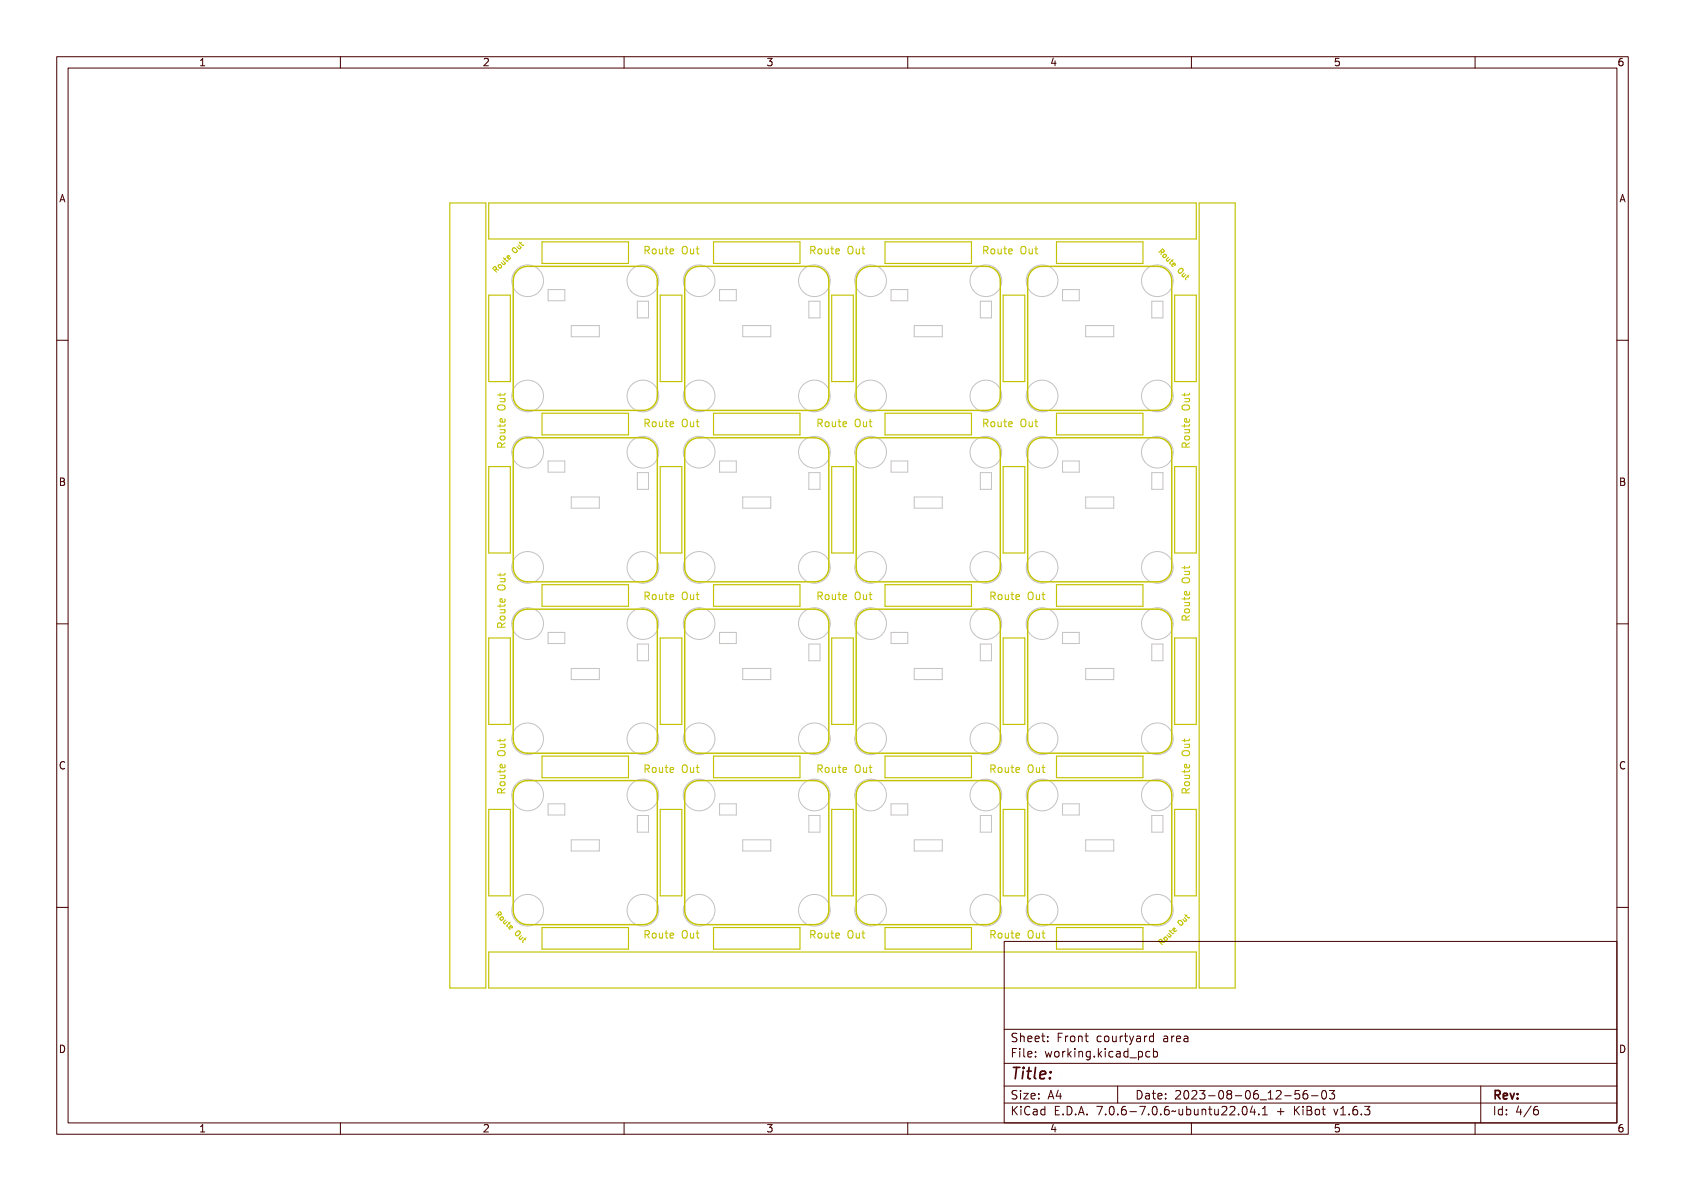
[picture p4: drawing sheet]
<svg xmlns="http://www.w3.org/2000/svg" width="297mm" height="210mm" viewBox="0 0 297 210" stroke-linecap="round" stroke-linejoin="round" font-family="sans-serif">
<defs><g id="words">
<text font-size="2.7" fill="#480000" x="178" y="190.3">Title:</text>
<g font-size="2" fill="#480000">
<text x="178" y="183.7">Sheet: Front courtyard area</text>
<text x="178" y="186.5">File: working.kicad_pcb</text>
<text x="178" y="193.9">Size: A4</text>
<text x="178" y="196.6">KiCad E.D.A. 7.0.6-7.0.6~ubuntu22.04.1 + KiBot v1.6.3</text>
<text x="200" y="193.9">Date: 2023-08-06_12-56-03</text>
<text x="263" y="196.6">Id: 4/6</text>
<text x="263" y="193.9">Rev:</text>
</g>
<g font-size="1.8" fill="#c2c200">
<text x="113.3" y="44.9">Route Out</text>
<text x="142.5" y="44.9">Route Out</text>
<text x="173" y="44.9">Route Out</text>
<text x="113.3" y="75.4">Route Out</text>
<text x="143.8" y="75.4">Route Out</text>
<text x="173" y="75.4">Route Out</text>
<text x="89.2" y="79.2" transform="rotate(-90 89.2 79.2)">Route Out</text>
<text x="209.8" y="79.2" transform="rotate(-90 209.8 79.2)">Route Out</text>
<text x="113.3" y="105.9">Route Out</text>
<text x="143.8" y="105.9">Route Out</text>
<text x="174.3" y="105.9">Route Out</text>
<text x="89.2" y="111" transform="rotate(-90 89.2 111)">Route Out</text>
<text x="209.8" y="109.7" transform="rotate(-90 209.8 109.7)">Route Out</text>
<text x="113.3" y="136.4">Route Out</text>
<text x="143.8" y="136.4">Route Out</text>
<text x="174.3" y="136.4">Route Out</text>
<text x="89.2" y="140.2" transform="rotate(-90 89.2 140.2)">Route Out</text>
<text x="209.8" y="140.2" transform="rotate(-90 209.8 140.2)">Route Out</text>
<text x="113.3" y="165.6">Route Out</text>
<text x="142.5" y="165.6">Route Out</text>
<text x="174.3" y="165.6">Route Out</text>
</g>
<g font-size="1.7" fill="#480000">
<text x="35" y="11.7">1</text>
<text x="85" y="11.7">2</text>
<text x="135" y="11.7">3</text>
<text x="185" y="11.7">4</text>
<text x="235" y="11.7">5</text>
<text x="285" y="11.7">6</text>
<text x="10.5" y="35.7">A</text>
<text x="285.5" y="35.7">A</text>
<text x="10.5" y="85.6">B</text>
<text x="285.5" y="85.6">B</text>
<text x="10.5" y="135.7">C</text>
<text x="285.5" y="135.7">C</text>
<text x="10.5" y="185.6">D</text>
<text x="285.5" y="185.6">D</text>
<text x="35" y="199.7">1</text>
<text x="85" y="199.7">2</text>
<text x="135" y="199.7">3</text>
<text x="185" y="199.7">4</text>
<text x="235" y="199.7">5</text>
<text x="285" y="199.7">6</text>
</g>
</g></defs>
<g fill="none" stroke="#c2c2c2" stroke-width=".18">
<path d="M96.6 51.1h3v1.9h-3zM100.7 57.4h4.9v2h-4.9zM112.3 53.1h2v3h-2zM126.8 51.1h3v1.9h-3zM130.9 57.4h5v2h-5zM142.6 53.1h1.9v3h-1.9zM157.1 51.1h2.9v1.9h-2.9zM161.1 57.4h5v2h-5zM172.8 53.1h2v3h-2zM187.3 51.1h2.9v1.9h-2.9zM191.4 57.4h4.9v2h-4.9zM203 53.1h2v3h-2z"/>
<path d="M96.6 81.3h3v2h-3zM100.7 87.6h4.9v2h-4.9zM112.3 83.3h2v3h-2zM126.8 81.3h3v2h-3zM130.9 87.6h5v2h-5zM142.6 83.3h1.9v3h-1.9zM157.1 81.3h2.9v2h-2.9zM161.1 87.6h5v2h-5zM172.8 83.3h2v3h-2zM187.3 81.3h2.9v2h-2.9zM191.4 87.6h4.9v2h-4.9zM203 83.3h2v3h-2z"/>
<path d="M96.6 111.5h3v2h-3zM100.7 117.9h4.9v1.9h-4.9zM112.3 113.6h2v2.9h-2zM126.8 111.5h3v2h-3zM130.9 117.9h5v1.9h-5zM142.6 113.6h1.9v2.9h-1.9zM157.1 111.5h2.9v2h-2.9zM161.1 117.9h5v1.9h-5zM172.8 113.6h2v2.9h-2zM187.3 111.5h2.9v2h-2.9zM191.4 117.9h4.9v1.9h-4.9zM203 113.6h2v2.9h-2z"/>
<path d="M96.6 141.7h3v2h-3zM100.7 148.1h4.9v2h-4.9zM112.3 143.8h2v2.9h-2zM126.8 141.7h3v2h-3zM130.9 148.1h5v2h-5zM142.6 143.8h1.9v2.9h-1.9zM157.1 141.7h2.9v2h-2.9zM161.1 148.1h5v2h-5zM172.8 143.8h2v2.9h-2zM187.3 141.7h2.9v2h-2.9zM191.4 148.1h4.9v2h-4.9zM203 143.8h2v2.9h-2z"/>
<circle cx="93" cy="49.5" r="2.79"/>
<circle cx="113.3" cy="49.5" r="2.79"/>
<circle cx="123.2" cy="49.5" r="2.79"/>
<circle cx="143.5" cy="49.5" r="2.79"/>
<circle cx="153.5" cy="49.5" r="2.79"/>
<circle cx="173.8" cy="49.5" r="2.79"/>
<circle cx="183.7" cy="49.5" r="2.79"/>
<circle cx="204" cy="49.5" r="2.79"/>
<circle cx="93" cy="79.7" r="2.79"/>
<circle cx="93" cy="69.8" r="2.79"/>
<circle cx="113.3" cy="79.7" r="2.79"/>
<circle cx="113.3" cy="69.8" r="2.79"/>
<circle cx="123.2" cy="79.7" r="2.79"/>
<circle cx="123.2" cy="69.8" r="2.79"/>
<circle cx="143.5" cy="79.7" r="2.79"/>
<circle cx="143.5" cy="69.8" r="2.79"/>
<circle cx="153.5" cy="79.7" r="2.79"/>
<circle cx="153.5" cy="69.8" r="2.79"/>
<circle cx="173.8" cy="79.7" r="2.79"/>
<circle cx="173.8" cy="69.8" r="2.79"/>
<circle cx="183.7" cy="79.7" r="2.79"/>
<circle cx="183.7" cy="69.8" r="2.79"/>
<circle cx="204" cy="79.7" r="2.79"/>
<circle cx="204" cy="69.8" r="2.79"/>
<circle cx="93" cy="110" r="2.79"/>
<circle cx="93" cy="100.1" r="2.79"/>
<circle cx="113.3" cy="110" r="2.79"/>
<circle cx="113.3" cy="100.1" r="2.79"/>
<circle cx="123.2" cy="110" r="2.79"/>
<circle cx="123.2" cy="100.1" r="2.79"/>
<circle cx="143.5" cy="110" r="2.79"/>
<circle cx="143.5" cy="100.1" r="2.79"/>
<circle cx="153.5" cy="110" r="2.79"/>
<circle cx="153.5" cy="100.1" r="2.79"/>
<circle cx="173.8" cy="110" r="2.79"/>
<circle cx="173.8" cy="100.1" r="2.79"/>
<circle cx="183.7" cy="110" r="2.79"/>
<circle cx="183.7" cy="100.1" r="2.79"/>
<circle cx="204" cy="110" r="2.79"/>
<circle cx="204" cy="100.1" r="2.79"/>
<circle cx="93" cy="130.3" r="2.79"/>
<circle cx="113.3" cy="130.3" r="2.79"/>
<circle cx="123.2" cy="130.3" r="2.79"/>
<circle cx="143.5" cy="130.3" r="2.79"/>
<circle cx="153.5" cy="130.3" r="2.79"/>
<circle cx="173.8" cy="130.3" r="2.79"/>
<circle cx="183.7" cy="130.3" r="2.79"/>
<circle cx="204" cy="130.3" r="2.79"/>
<circle cx="93" cy="140.2" r="2.79"/>
<circle cx="113.3" cy="140.2" r="2.79"/>
<circle cx="123.2" cy="140.2" r="2.79"/>
<circle cx="143.5" cy="140.2" r="2.79"/>
<circle cx="153.5" cy="140.2" r="2.79"/>
<circle cx="173.8" cy="140.2" r="2.79"/>
<circle cx="183.7" cy="140.2" r="2.79"/>
<circle cx="204" cy="140.2" r="2.79"/>
<circle cx="93" cy="160.5" r="2.79"/>
<circle cx="113.3" cy="160.5" r="2.79"/>
<circle cx="123.2" cy="160.5" r="2.79"/>
<circle cx="143.5" cy="160.5" r="2.79"/>
<circle cx="153.5" cy="160.5" r="2.79"/>
<circle cx="173.8" cy="160.5" r="2.79"/>
<circle cx="183.7" cy="160.5" r="2.79"/>
<circle cx="204" cy="160.5" r="2.79"/>
</g>
<g fill="none" stroke="#c2c200" stroke-width=".2">
<path d="M79.3 35.8h6.3v138.4h-6.3zM86.1 35.8h124.8v6.3h-124.8zM211.4 35.8h6.3v138.4h-6.3zM86.1 52h3.9v15.3h-3.9zM95.5 42.6h15.3v3.9h-15.3zM116.4 52h3.8v15.3h-3.8zM125.8 42.6h15.2v3.9h-15.2zM146.6 52h3.8v15.3h-3.8zM156 42.6h15.2v3.9h-15.2zM176.8 52h3.8v15.3h-3.8zM186.2 42.6h15.3v3.9h-15.3zM207 52h3.9v15.3h-3.9z"/>
<path d="M95.5 72.9h15.3v3.8h-15.3zM125.8 72.9h15.2v3.8h-15.2zM156 72.9h15.2v3.8h-15.2zM186.2 72.9h15.3v3.8h-15.3zM86.1 82.3h3.9v15.2h-3.9zM116.4 82.3h3.8v15.2h-3.8zM146.6 82.3h3.8v15.2h-3.8zM176.8 82.3h3.8v15.2h-3.8zM207 82.3h3.9v15.2h-3.9zM86.1 112.5h3.9v15.2h-3.9zM95.5 103.1h15.3v3.8h-15.3zM116.4 112.5h3.8v15.2h-3.8z"/>
<path d="M125.8 103.1h15.2v3.8h-15.2zM146.6 112.5h3.8v15.2h-3.8zM156 103.1h15.2v3.8h-15.2zM176.8 112.5h3.8v15.2h-3.8zM186.2 103.1h15.3v3.8h-15.3zM207 112.5h3.9v15.2h-3.9zM95.5 133.3h15.3v3.8h-15.3zM125.8 133.3h15.2v3.8h-15.2zM156 133.3h15.2v3.8h-15.2zM186.2 133.3h15.3v3.8h-15.3zM86.1 142.7h3.9v15.3h-3.9zM116.4 142.7h3.8v15.3h-3.8z"/>
<path d="M146.6 142.7h3.8v15.3h-3.8zM176.8 142.7h3.8v15.3h-3.8zM207 142.7h3.9v15.3h-3.9zM86.1 167.9h124.8v6.3h-124.8zM95.5 163.6h15.3v3.8h-15.3zM125.8 163.6h15.2v3.8h-15.2zM156 163.6h15.2v3.8h-15.2zM186.2 163.6h15.3v3.8h-15.3z"/>
</g>
<g fill="none" stroke="#c2c200" stroke-width=".25">
<path d="M91.4 47.5l1-.5h.6h20.3a2.54 2.54 0 0 1 2.6 2.5v20.3a2.54 2.54 0 0 1-2.6 2.6h-20.3a2.54 2.54 0 0 1-2.5-2.6v-20.3a2.53 2.53 0 0 1 .9-2zM121.2 47.9a2.54 2.54 0 0 1 2-.9h20.3a2.54 2.54 0 0 1 2.6 2.5v20.3a2.54 2.54 0 0 1-2.6 2.6h-20.3a2.54 2.54 0 0 1-2.5-2.6v-20.3l.1-.6zM151.9 47.5l1-.5h.6h20.3a2.54 2.54 0 0 1 2.5 2.5v20.3a2.54 2.54 0 0 1-2.5 2.6h-20.3a2.54 2.54 0 0 1-2.6-2.6v-20.3a2.53 2.53 0 0 1 1-2zM182.1 47.5l1-.5h.6h20.3a2.54 2.54 0 0 1 2.5 2.5v20.3a2.54 2.54 0 0 1-2.5 2.6h-20.3a2.54 2.54 0 0 1-2.6-2.6v-20.3a2.53 2.53 0 0 1 1-2zM91 78.1a2.53 2.53 0 0 1 2-.9h20.3a2.54 2.54 0 0 1 2.6 2.5v20.4a2.54 2.54 0 0 1-2.6 2.5h-20.3a2.54 2.54 0 0 1-2.5-2.5v-20.4v-.6zM121.2 78.1a2.54 2.54 0 0 1 2-.9h20.3a2.54 2.54 0 0 1 2.6 2.5v20.4a2.54 2.54 0 0 1-2.6 2.5h-20.3a2.54 2.54 0 0 1-2.5-2.5v-20.4l.1-.6zM151.5 78.1a2.53 2.53 0 0 1 2-.9h20.3a2.54 2.54 0 0 1 2.5 2.5v20.4a2.54 2.54 0 0 1-2.5 2.5h-20.3a2.54 2.54 0 0 1-2.6-2.5v-20.4l.1-.6zM181.7 78.1a2.53 2.53 0 0 1 2-.9h20.3a2.54 2.54 0 0 1 2.5 2.5v20.4a2.54 2.54 0 0 1-2.5 2.5h-20.3a2.54 2.54 0 0 1-2.6-2.5v-20.4l.1-.6zM91.4 108l1-.5 .6-.1h20.3a2.54 2.54 0 0 1 2.6 2.6v20.3a2.54 2.54 0 0 1-2.6 2.5h-20.3a2.54 2.54 0 0 1-2.5-2.5v-20.3a2.54 2.54 0 0 1 .9-2zM121.6 108l1-.5 .6-.1h20.3a2.54 2.54 0 0 1 2.6 2.6v20.3a2.54 2.54 0 0 1-2.6 2.5h-20.3a2.54 2.54 0 0 1-2.5-2.5v-20.3a2.54 2.54 0 0 1 .9-2zM151.9 108l1-.5 .6-.1h20.3a2.54 2.54 0 0 1 2.5 2.6v20.3a2.54 2.54 0 0 1-2.5 2.5h-20.3a2.54 2.54 0 0 1-2.6-2.5v-20.3a2.54 2.54 0 0 1 1-2zM182.1 108l1-.5 .6-.1h20.3a2.54 2.54 0 0 1 2.5 2.6v20.3a2.54 2.54 0 0 1-2.5 2.5h-20.3a2.54 2.54 0 0 1-2.6-2.5v-20.3a2.54 2.54 0 0 1 1-2z"/>
<path d="M91.4 138.2l1-.5 .6-.1h20.3a2.54 2.54 0 0 1 2.6 2.6v20.3a2.54 2.54 0 0 1-2.6 2.5h-20.3a2.54 2.54 0 0 1-2.5-2.5v-20.3a2.53 2.53 0 0 1 .9-2zM121.2 138.6a2.54 2.54 0 0 1 2-1h20.3a2.54 2.54 0 0 1 2.6 2.6v20.3a2.54 2.54 0 0 1-2.6 2.5h-20.3a2.54 2.54 0 0 1-2.5-2.5v-20.3l.1-.6zM151.9 138.2l1-.5 .6-.1h20.3a2.54 2.54 0 0 1 2.5 2.6v20.3a2.54 2.54 0 0 1-2.5 2.5h-20.3a2.54 2.54 0 0 1-2.6-2.5v-20.3a2.53 2.53 0 0 1 1-2zM182.1 138.2l1-.5 .6-.1h20.3a2.54 2.54 0 0 1 2.5 2.6v20.3a2.54 2.54 0 0 1-2.5 2.5h-20.3a2.54 2.54 0 0 1-2.6-2.5v-20.3a2.53 2.53 0 0 1 1-2z"/>
</g>
<g fill="none" stroke="#c2c200" stroke-width=".18">
<path d="M87 47.2l.2-.2a.25 .25 0 0 1 .3-.1 .25 .25 0 0 1 .1 .3l.5 .1-.1 .1-.4-.1-.1 .2 .2 .2-.1 .1zM87.2 47.7l.3-.4-.2-.3-.4 .3 .6 .7M87.2 47.1a.16 .16 0 0 1 .3 0 .16 .16 0 0 1 0 .2l-.1 .1-.2-.2zM87.4 47.5l.5 .1M87.8 46.8l.4-.1 .2 .2v.2l-.4 .1-.2-.2zM88 46.6a.24 .24 0 0 1 .3 .1 .24 .24 0 0 1-.1 .4l-.3-.2zM88.3 46.2l.4 .3h.1l.1-.2-.4-.4h.1l.5 .5h-.1a.22 .22 0 0 1-.2 .2 .22 .22 0 0 1-.2-.1zM88.4 46.3l.4 .4 .2-.3M88.6 46l.5 .4M88.7 45.4l.6 .6h.3M88.8 45.4l.2 .1 .1-.2-.1 .3 .3 .3 .3-.1-.2 .2-.5-.3-.1 .1zM89.1 45.5l-.2 .3"/>
<path d="M89.5 45l.2-.1 .3 .1-.4 .4a.27 .27 0 0 0 .3 0 .27 .27 0 0 0 .2-.2 .36 .36 0 0 1-.5 .4 .36 .36 0 0 1-.1-.6zM89.6 45h.2l-.2 .3zM90 45.4l-.1 .3h-.2l-.3-.4 .2-.2 .2 .1-.3 .3M90.3 43.9l.3-.2 .2 .1 .4 .4-.1 .2-.2 .2-.3-.1-.3-.4zM90.4 43.7a.52 .52 0 0 1 .6 .2 .52 .52 0 0 1 .1 .5 .52 .52 0 0 1-.6-.1 .52 .52 0 0 1-.1-.6zM90.5 43.8a.42 .42 0 0 1 .4 .6l-.4-.3zM90.9 43.6l.1-.1 .4 .3h.1l.1-.2-.4-.3 .1-.1 .5 .5h-.2a.22 .22 0 0 1-.1 .2 .22 .22 0 0 1-.3 0zM91.1 43.5l.5 .4 .2-.3M91.4 43.2l.5 .5M91.5 42.7l.6 .5h.2M91.5 42.7l.2 .1 .1-.1-.1 .2 .3 .3h.3l-.2 .1-.5-.3-.1 .1zM91.9 42.7l-.3 .3"/>
<path d="M113.4 43.6a.66 .66 0 0 1 .8 .3v.2l-.2 .2 .4 .6h-.2l-.2-.4-.2-.1h-.2v.5h-.2zM113.6 43.8h.2a.23 .23 0 0 1 .3 .2 .23 .23 0 0 1-.3 .2h-.2zM114.6 44.1a.46 .46 0 0 1 .7 .4 .46 .46 0 0 1-.7 .3l-.1-.3zM114.7 44.2l.1-.1a.35 .35 0 0 1 .4 .4 .35 .35 0 0 1-.4 .3l-.1-.2zM115.6 44h.2v.7l.2 .1 .2-.2v-.6h.1v.9h-.1v-.1a.31 .31 0 0 1-.4 .1 .31 .31 0 0 1-.2-.3zM116.9 43.7h.1v.3h.4v.1h-.4v.6l.4 .1v.1h-.4l-.1-.1v-.7h-.3v-.1h.3zM117.8 44.1a.43 .43 0 0 1 .5-.1 .43 .43 0 0 1 .2 .5h-.7a.37 .37 0 0 0 .3 .3 .37 .37 0 0 0 .4-.1 .43 .43 0 0 1-.5 .3 .43 .43 0 0 1-.3-.5zM117.9 44.2l.3-.1 .2 .3h-.6zM119.9 43.8a.52 .52 0 0 1 .7 0 .52 .52 0 0 1 0 .7 .45 .45 0 0 1-.5 .4 .45 .45 0 0 1-.3-.6zM120.1 43.8h.1a.68 .68 0 0 1 0 1l-.2-.3zM120.9 44h.2v.7l.2 .1 .2-.2v-.6h.1v.9h-.1v-.1a.31 .31 0 0 1-.4 .1 .31 .31 0 0 1-.2-.3zM122.2 43.7h.1v.3h.4v.1h-.4v.6l.4 .1v.1h-.4l-.1-.1v-.7h-.3v-.1h.3z"/>
<path d="M142.7 43.6a.66 .66 0 0 1 .7 .3v.2l-.2 .2 .4 .6h-.2l-.2-.4-.2-.1h-.2v.5h-.1zM142.8 43.8h.2a.23 .23 0 0 1 .3 .2 .23 .23 0 0 1-.3 .2h-.2zM143.8 44.1a.46 .46 0 0 1 .7 .4 .46 .46 0 0 1-.7 .3l-.1-.3zM143.9 44.2l.1-.1a.35 .35 0 0 1 .4 .4 .35 .35 0 0 1-.4 .3l-.1-.2zM144.8 44h.2v.7l.2 .1 .2-.2v-.6h.2v.9h-.2v-.1a.31 .31 0 0 1-.4 .1 .31 .31 0 0 1-.2-.3zM146.1 43.7h.1v.3h.4v.1h-.4l.1 .6 .3 .1v.1h-.3l-.2-.1v-.7h-.3v-.1h.3zM147 44.1a.43 .43 0 0 1 .5-.1 .43 .43 0 0 1 .2 .5h-.7a.37 .37 0 0 0 .3 .3 .37 .37 0 0 0 .4-.1 .43 .43 0 0 1-.5 .3 .43 .43 0 0 1-.3-.5zM147.1 44.2l.3-.1 .2 .3h-.6zM149.1 43.8a.52 .52 0 0 1 .7 0 .52 .52 0 0 1 0 .7 .45 .45 0 0 1-.5 .4 .45 .45 0 0 1-.3-.6zM149.3 43.8h.1a.68 .68 0 0 1 0 1l-.2-.3zM150.1 44h.2v.7l.2 .1 .2-.2v-.6h.2v.9h-.2v-.1a.31 .31 0 0 1-.4 .1 .31 .31 0 0 1-.2-.3zM151.4 43.7h.1v.3h.4v.1h-.4l.1 .6 .3 .1v.1h-.3l-.2-.1v-.7h-.3v-.1h.3z"/>
<path d="M173.1 43.6a.66 .66 0 0 1 .8 .3v.2l-.2 .2 .4 .6h-.2l-.2-.4-.2-.1h-.2v.5h-.2zM173.3 43.8h.2a.23 .23 0 0 1 .2 .2 .23 .23 0 0 1-.2 .2h-.2zM174.3 44.1a.46 .46 0 0 1 .7 .4 .46 .46 0 0 1-.7 .3l-.1-.3zM174.4 44.2l.1-.1a.35 .35 0 0 1 .4 .4 .35 .35 0 0 1-.4 .3l-.1-.2zM175.3 44h.2v.7l.1 .1 .3-.2v-.6h.1v.9h-.1v-.1a.31 .31 0 0 1-.4 .1 .31 .31 0 0 1-.2-.3zM176.6 43.7h.1v.3h.4v.1h-.4v.6l.4 .1v.1h-.4l-.1-.1v-.7h-.3v-.1h.3zM177.5 44.1a.43 .43 0 0 1 .5-.1 .43 .43 0 0 1 .2 .5h-.7a.37 .37 0 0 0 .3 .3 .37 .37 0 0 0 .4-.1 .43 .43 0 0 1-.6 .3 .43 .43 0 0 1-.2-.5zM177.6 44.2l.3-.1 .2 .3h-.6zM179.6 43.8a.52 .52 0 0 1 .7 0 .52 .52 0 0 1 0 .7 .45 .45 0 0 1-.5 .4 .45 .45 0 0 1-.3-.6zM179.8 43.8h.1a.68 .68 0 0 1 0 1l-.2-.3zM180.6 44h.2v.7l.1 .1 .3-.2v-.6h.1v.9h-.1v-.1a.31 .31 0 0 1-.4 .1 .31 .31 0 0 1-.2-.3zM181.9 43.7h.1v.3h.4v.1h-.4v.6l.4 .1v.1h-.4l-.1-.1v-.7h-.3v-.1h.3z"/>
<path d="M204.4 44.6l.7-.6 .1 .2a.25 .25 0 0 1 .1 .3 .25 .25 0 0 1-.3 .1l-.1 .5-.1-.1 .1-.4-.1-.1-.3 .2zM204.6 44.2l.3 .3 .3-.2-.3-.4-.7 .6M204.7 44.4l-.1 .5M204.9 44.4l.2-.2 .1 .1a.16 .16 0 0 1 0 .2 .16 .16 0 0 1-.3 0zM205.2 44.9h.3l.1 .1-.3 .4-.3-.2zM205.3 45l.2-.1a.23 .23 0 0 1 0 .4 .23 .23 0 0 1-.3-.1zM205.7 45.6l.3-.3h.1l-.4 .4v.2h.2l.4-.3h.1l-.5 .5v-.1a.22 .22 0 0 1-.3-.2 .22 .22 0 0 1 .1-.2zM206 45.4l-.4 .4 .3 .2M206.2 45.7l-.4 .4M206.4 45.8l.2 .1 .2-.1h.1l-.2 .2 .2 .2-.2-.2-.4 .4 .1 .2-.2-.2 .4-.4zM206.5 45.9l.2 .2M206.7 46.5l.4 .3 .1-.2-.3-.2-.3 .3v.2l.2 .1"/>
<path d="M206.8 45.7l-.6 .6 .1 .3M206.8 46.5a.31 .31 0 0 1 .5 0 .31 .31 0 0 1-.1 .5l-.3-.4a.27 .27 0 0 0-.1 .3 .27 .27 0 0 0 .3 .2 .31 .31 0 0 1-.4-.2 .31 .31 0 0 1 .1-.4zM206.9 46.6a.19 .19 0 0 1 .3 0 .19 .19 0 0 1 0 .3zM207.8 47.6l.4-.3h.2l.1 .3-.1 .2-.3 .4-.4-.2zM207.9 47.5l.5-.2a.45 .45 0 0 1 0 .7 .45 .45 0 0 1-.7 0zM208 47.6l.4-.2a.37 .37 0 0 1-.1 .5 .37 .37 0 0 1-.4 0zM208.4 48.2l.3-.3 .1 .1-.4 .4v.1l.2 .1 .4-.4v.1l-.4 .5v-.2a.22 .22 0 0 1-.3-.1 .22 .22 0 0 1 .1-.3zM208.7 48.1l-.4 .5 .3 .2M209 48.4l-.4 .5M209.1 48.5l.2 .1 .2-.2v.1l-.1 .2 .2 .1-.3-.1-.3 .3 .1 .3-.2-.2 .3-.5zM209.2 48.6l.3 .3M209.6 48.5l-.6 .6v.2"/>
<path d="M88 78.4l.4-.1 .2 .3 .6-.4v.1l-.4 .3-.2 .2v.1h.6v.2h-1.3zM88 72a.8 .8 0 0 1 1.2 .3 .74 .74 0 0 1-.7 .5 .74 .74 0 0 1-.6-.5zM88.1 72.2l.7-.1 .3 .2a.68 .68 0 0 1-1.1 0zM88.1 78.6l.3-.1 .1 .4h-.4zM88.2 76.2h1v.2h-.2a.31 .31 0 0 1 .2 .3 .31 .31 0 0 1-.4 .2h-.6v-.1h.7l.2-.2-.2-.2h-.7zM88.2 75.2h.1v.3h.7l.1-.3h.1v.3l-.2 .2h-.7v.2h-.1v-.2h-.2v-.2h.2zM88.2 70.9h1v.2h-.2a.31 .31 0 0 1 .2 .3 .31 .31 0 0 1-.4 .2h-.6v-.1h.7l.2-.2-.2-.2h-.7zM88.2 69.8h.1v.4h.7l.1-.4h.1v.4l-.2 .2h-.7v.2h-.1v-.2h-.2v-.2h.2zM88.3 74.1l.4-.1v.7a.37 .37 0 0 0 .4-.2 .37 .37 0 0 0-.1-.4 .43 .43 0 0 1 .2 .5 .43 .43 0 0 1-.5 .3 .44 .44 0 0 1-.4-.3 .44 .44 0 0 1 0-.5zM88.3 77.3a.47 .47 0 0 1 .8 0 .47 .47 0 0 1-.2 .7h-.2a.42 .42 0 0 1-.5-.2 .42 .42 0 0 1 .1-.5zM88.4 74.2h.2v.5l-.2-.2zM88.4 77.4h.5l.2 .1a.35 .35 0 0 1-.4 .4 .35 .35 0 0 1-.3-.4z"/>
<path d="M113.4 74.1a.66 .66 0 0 1 .8 .2v.3l-.2 .2 .4 .6h-.2l-.2-.4-.2-.1h-.2v.5h-.2zM113.6 74.3h.2a.23 .23 0 0 1 .3 .2 .23 .23 0 0 1-.3 .2h-.2zM114.6 74.6a.46 .46 0 0 1 .7 .3 .46 .46 0 0 1-.7 .4l-.1-.4zM114.7 74.7l.1-.1a.35 .35 0 0 1 .4 .3 .35 .35 0 0 1-.4 .4l-.1-.2zM115.6 74.4h.2v.8l.2 .1 .2-.2v-.7h.1v1h-.1v-.1a.31 .31 0 0 1-.4 .1 .31 .31 0 0 1-.2-.4zM116.9 74.2h.1v.2h.4v.2h-.4v.6l.4 .1v.1h-.4l-.1-.2v-.6h-.3v-.2h.3zM117.8 74.6a.43 .43 0 0 1 .5-.1 .43 .43 0 0 1 .2 .5h-.7a.37 .37 0 0 0 .3 .3 .37 .37 0 0 0 .4-.1 .43 .43 0 0 1-.5 .2 .43 .43 0 0 1-.3-.5zM117.9 74.6h.3l.2 .2h-.6zM119.9 74.3a.52 .52 0 0 1 .7 0 .52 .52 0 0 1 0 .7 .45 .45 0 0 1-.5 .4 .45 .45 0 0 1-.3-.6zM120.1 74.3l.1-.1a.68 .68 0 0 1 0 1.1l-.2-.3zM120.9 74.4h.2v.8l.2 .1 .2-.2v-.7h.1v1h-.1v-.1a.31 .31 0 0 1-.4 .1 .31 .31 0 0 1-.2-.4zM122.2 74.2h.1v.2h.4v.2h-.4v.6l.4 .1v.1h-.4l-.1-.2v-.6h-.3v-.2h.3z"/>
<path d="M143.9 74.1a.66 .66 0 0 1 .8 .2v.3l-.2 .2 .4 .6h-.2l-.2-.4-.2-.1h-.2v.5h-.2zM144.1 74.3h.2a.23 .23 0 0 1 .2 .2 .23 .23 0 0 1-.2 .2h-.2zM145.1 74.6a.46 .46 0 0 1 .7 .3 .46 .46 0 0 1-.7 .4l-.1-.4zM145.2 74.7l.1-.1a.35 .35 0 0 1 .3 .3 .35 .35 0 0 1-.3 .4l-.1-.2zM146.1 74.4h.1l.1 .8 .1 .1 .3-.2v-.7h.1v1h-.1v-.1a.31 .31 0 0 1-.4 .1 .31 .31 0 0 1-.2-.4zM147.4 74.2h.1v.2h.4v.2h-.4v.6l.4 .1v.1h-.4l-.1-.2v-.6h-.3v-.2h.3zM148.3 74.6a.43 .43 0 0 1 .5-.1 .43 .43 0 0 1 .2 .5h-.7a.37 .37 0 0 0 .3 .3 .37 .37 0 0 0 .4-.1 .43 .43 0 0 1-.6 .2 .43 .43 0 0 1-.3-.5zM148.4 74.6h.3l.1 .2h-.5zM150.4 74.3a.52 .52 0 0 1 .7 0 .52 .52 0 0 1 0 .7 .45 .45 0 0 1-.5 .4 .45 .45 0 0 1-.3-.6zM150.6 74.3l.1-.1a.68 .68 0 0 1 0 1.1l-.2-.3zM151.4 74.4h.2v.8l.1 .1 .3-.2v-.7h.1v1h-.1v-.1a.31 .31 0 0 1-.4 .1 .31 .31 0 0 1-.2-.4zM152.7 74.2h.1v.2h.4v.2h-.4v.6l.4 .1v.1h-.4l-.1-.2v-.6h-.3v-.2h.3z"/>
<path d="M173.1 74.1a.66 .66 0 0 1 .8 .2v.3l-.2 .2 .4 .6h-.2l-.2-.4-.2-.1h-.2v.5h-.2zM173.3 74.3h.2a.23 .23 0 0 1 .2 .2 .23 .23 0 0 1-.2 .2h-.2zM174.3 74.6a.46 .46 0 0 1 .7 .3 .46 .46 0 0 1-.7 .4l-.1-.4zM174.4 74.7l.1-.1a.35 .35 0 0 1 .4 .3 .35 .35 0 0 1-.4 .4l-.1-.2zM175.3 74.4h.2v.8l.1 .1 .3-.2v-.7h.1v1h-.1v-.1a.31 .31 0 0 1-.4 .1 .31 .31 0 0 1-.2-.4zM176.6 74.2h.1v.2h.4v.2h-.4v.6l.4 .1v.1h-.4l-.1-.2v-.6h-.3v-.2h.3zM177.5 74.6a.43 .43 0 0 1 .5-.1 .43 .43 0 0 1 .2 .5h-.7a.37 .37 0 0 0 .3 .3 .37 .37 0 0 0 .4-.1 .43 .43 0 0 1-.6 .2 .43 .43 0 0 1-.2-.5zM177.6 74.6h.3l.2 .2h-.6zM179.6 74.3a.52 .52 0 0 1 .7 0 .52 .52 0 0 1 0 .7 .45 .45 0 0 1-.5 .4 .45 .45 0 0 1-.3-.6zM179.8 74.3l.1-.1a.68 .68 0 0 1 0 1.1l-.2-.3zM180.6 74.4h.2v.8l.1 .1 .3-.2v-.7h.1v1h-.1v-.1a.31 .31 0 0 1-.4 .1 .31 .31 0 0 1-.2-.4zM181.9 74.2h.1v.2h.4v.2h-.4v.6l.4 .1v.1h-.4l-.1-.2v-.6h-.3v-.2h.3z"/>
<path d="M208.7 78.4l.3-.1 .2 .3 .6-.4v.1l-.4 .3-.1 .2v.1h.5v.2h-1.2zM208.7 72a.8 .8 0 0 1 1.2 .3 .74 .74 0 0 1-.7 .5 .74 .74 0 0 1-.7-.5zM208.7 72.2l.7-.1 .3 .2a.68 .68 0 0 1-1 0zM208.8 78.6l.3-.1 .1 .4h-.5zM208.9 76.2h.9v.2h-.1a.31 .31 0 0 1 .1 .3 .31 .31 0 0 1-.3 .2h-.6v-.1h.7l.1-.2-.1-.2h-.7zM208.9 75.2h.1v.3h.6l.1-.3h.1v.3l-.1 .2h-.7v.2h-.1v-.2h-.3v-.2h.3zM208.9 70.9h.9v.2h-.1a.31 .31 0 0 1 .1 .3 .31 .31 0 0 1-.3 .2h-.6v-.1h.7l.1-.2-.1-.2h-.7zM208.9 69.8h.1v.4h.6l.1-.4h.1v.4l-.1 .2h-.7v.2h-.1v-.2h-.3v-.2h.3zM209 74.1l.4-.1v.7a.37 .37 0 0 0 .3-.2 .37 .37 0 0 0-.1-.4 .43 .43 0 0 1 .3 .5 .43 .43 0 0 1-.5 .3 .44 .44 0 0 1-.5-.3 .44 .44 0 0 1 .1-.5zM209 77.3a.47 .47 0 0 1 .7 0 .47 .47 0 0 1-.1 .7h-.2a.42 .42 0 0 1-.5-.2 .42 .42 0 0 1 .1-.5zM209.1 74.2h.2v.5l-.3-.2zM209.1 77.4h.4l.2 .1a.35 .35 0 0 1-.3 .4 .35 .35 0 0 1-.4-.4z"/>
<path d="M88 110.2l.4-.1 .2 .2 .6-.4v.2l-.4 .2-.2 .2v.2h.6v.2h-1.3zM88 103.8a.8 .8 0 0 1 1.2 .3 .74 .74 0 0 1-.7 .4 .74 .74 0 0 1-.6-.4zM88.1 104l.7-.2 .3 .3a.68 .68 0 0 1-1.1 0zM88.1 110.3h.3l.1 .4h-.4zM88.2 107.9h1v.2h-.2a.31 .31 0 0 1 .2 .4 .31 .31 0 0 1-.4 .2h-.6v-.2h.7l.2-.2-.2-.2h-.7zM88.2 106.9h.1v.4h.7l.1-.4h.1v.3l-.2 .2h-.7v.3h-.1v-.3h-.2v-.1h.2zM88.2 102.6h1v.2h-.2a.31 .31 0 0 1 .2 .4 .31 .31 0 0 1-.4 .2h-.6v-.2h.7l.2-.2-.2-.2h-.7zM88.2 101.6h.1v.4l.7-.1 .1-.3h.1v.3l-.2 .2h-.7v.3h-.1v-.3h-.2v-.1h.2zM88.3 105.9l.4-.1v.7a.37 .37 0 0 0 .4-.3 .37 .37 0 0 0-.1-.4 .43 .43 0 0 1 .2 .5 .43 .43 0 0 1-.5 .3 .44 .44 0 0 1-.4-.2 .44 .44 0 0 1 0-.5zM88.3 109.1a.47 .47 0 0 1 .8 0 .47 .47 0 0 1-.2 .7h-.2a.42 .42 0 0 1-.5-.2 .42 .42 0 0 1 .1-.5zM88.4 106l.2-.1v.6l-.2-.2zM88.4 109.2h.5l.2 .1a.35 .35 0 0 1-.4 .3 .35 .35 0 0 1-.3-.3z"/>
<path d="M113.4 104.6a.66 .66 0 0 1 .8 .2v.3l-.2 .2 .4 .6h-.2l-.2-.4-.2-.2h-.2v.6h-.2zM113.6 104.8h.2a.23 .23 0 0 1 .3 .2 .23 .23 0 0 1-.3 .2h-.2zM114.6 105a.46 .46 0 0 1 .7 .4 .46 .46 0 0 1-.7 .4l-.1-.4zM114.7 105.1h.1a.35 .35 0 0 1 .4 .3 .35 .35 0 0 1-.4 .4l-.1-.2zM115.6 104.9h.2v.7l.2 .2 .2-.2v-.7h.1v1h-.1v-.2a.31 .31 0 0 1-.4 .2 .31 .31 0 0 1-.2-.4zM116.9 104.7h.1v.2h.4v.1h-.4v.7l.4 .1v.1h-.4l-.1-.2v-.7h-.3v-.1h.3zM117.8 105a.43 .43 0 0 1 .5 0 .43 .43 0 0 1 .2 .4h-.7a.37 .37 0 0 0 .3 .4 .37 .37 0 0 0 .4-.1 .43 .43 0 0 1-.5 .2 .43 .43 0 0 1-.3-.5zM117.9 105.1h.3l.2 .2h-.6zM119.9 104.7a.52 .52 0 0 1 .7 .1 .52 .52 0 0 1 0 .7 .45 .45 0 0 1-.5 .4 .45 .45 0 0 1-.3-.6zM120.1 104.8l.1-.1a.68 .68 0 0 1 0 1.1l-.2-.3zM120.9 104.9h.2v.7l.2 .2 .2-.2v-.7h.1v1h-.1v-.2a.31 .31 0 0 1-.4 .2 .31 .31 0 0 1-.2-.4zM122.2 104.7h.1v.2h.4v.1h-.4v.7l.4 .1v.1h-.4l-.1-.2v-.7h-.3v-.1h.3z"/>
<path d="M143.9 104.6a.66 .66 0 0 1 .8 .2v.3l-.2 .2 .4 .6h-.2l-.2-.4-.2-.2h-.2v.6h-.2zM144.1 104.8h.2a.23 .23 0 0 1 .2 .2 .23 .23 0 0 1-.2 .2h-.2zM145.1 105a.46 .46 0 0 1 .7 .4 .46 .46 0 0 1-.7 .4l-.1-.4zM145.2 105.1h.1a.35 .35 0 0 1 .3 .3 .35 .35 0 0 1-.3 .4l-.1-.2zM146.1 104.9h.1l.1 .7 .1 .2 .3-.2v-.7h.1v1h-.1v-.2a.31 .31 0 0 1-.4 .2 .31 .31 0 0 1-.2-.4zM147.4 104.7h.1v.2h.4v.1h-.4v.7l.4 .1v.1h-.4l-.1-.2v-.7h-.3v-.1h.3zM148.3 105a.43 .43 0 0 1 .5 0 .43 .43 0 0 1 .2 .4h-.7a.37 .37 0 0 0 .3 .4 .37 .37 0 0 0 .4-.1 .43 .43 0 0 1-.6 .2 .43 .43 0 0 1-.3-.5zM148.4 105.1h.3l.1 .2h-.5zM150.4 104.7a.52 .52 0 0 1 .7 .1 .52 .52 0 0 1 0 .7 .45 .45 0 0 1-.5 .4 .45 .45 0 0 1-.3-.6zM150.6 104.8l.1-.1a.68 .68 0 0 1 0 1.1l-.2-.3zM151.4 104.9h.2v.7l.1 .2 .3-.2v-.7h.1v1h-.1v-.2a.31 .31 0 0 1-.4 .2 .31 .31 0 0 1-.2-.4zM152.7 104.7h.1v.2h.4v.1h-.4v.7l.4 .1v.1h-.4l-.1-.2v-.7h-.3v-.1h.3z"/>
<path d="M174.4 104.6a.66 .66 0 0 1 .8 .2v.3l-.3 .2 .4 .6h-.1l-.3-.4-.2-.2h-.1v.6h-.2zM174.6 104.8h.2a.23 .23 0 0 1 .2 .2 .23 .23 0 0 1-.2 .2h-.2zM175.6 105a.46 .46 0 0 1 .7 .4 .46 .46 0 0 1-.7 .4l-.1-.4zM175.7 105.1h.1a.35 .35 0 0 1 .3 .3 .35 .35 0 0 1-.3 .4l-.2-.2zM176.6 104.9h.1v.7l.2 .2 .2-.2v-.7h.2v1h-.2v-.2a.31 .31 0 0 1-.3 .2 .31 .31 0 0 1-.2-.4zM177.8 104.7h.2v.2h.4v.1h-.4v.7l.4 .1v.1h-.4l-.1-.2-.1-.7h-.2v-.1h.2zM178.7 105a.43 .43 0 0 1 .6 0 .43 .43 0 0 1 .2 .4h-.7a.37 .37 0 0 0 .2 .4 .37 .37 0 0 0 .4-.1 .43 .43 0 0 1-.5 .2 .43 .43 0 0 1-.3-.5zM178.9 105.1h.3l.1 .2h-.5zM180.8 104.7a.52 .52 0 0 1 .7 .1 .52 .52 0 0 1 .1 .7 .45 .45 0 0 1-.6 .4 .45 .45 0 0 1-.3-.6zM181.1 104.8l.1-.1a.68 .68 0 0 1 0 1.1l-.3-.3zM181.9 104.9h.1v.7l.2 .2 .2-.2v-.7h.2v1h-.2v-.2a.31 .31 0 0 1-.3 .2 .31 .31 0 0 1-.2-.4zM183.1 104.7h.2v.2h.4v.1h-.4v.7l.4 .1v.1h-.4l-.1-.2-.1-.7h-.2v-.1h.2z"/>
<path d="M208.7 108.9l.3-.1 .2 .2 .6-.4v.2l-.4 .2-.1 .2v.2h.5v.2h-1.2zM208.7 102.5a.8 .8 0 0 1 1.2 .3 .74 .74 0 0 1-.7 .4 .74 .74 0 0 1-.7-.4zM208.7 102.7l.7-.1 .3 .2a.68 .68 0 0 1-1 0zM208.8 109h.3l.1 .4h-.5zM208.9 106.7h.9v.1h-.1a.31 .31 0 0 1 .1 .4 .31 .31 0 0 1-.3 .2h-.6v-.1l.7-.1 .1-.1-.1-.2-.7-.1zM208.9 105.6h.1v.4h.6l.1-.4h.1v.4l-.1 .1-.7 .1v.2h-.1v-.2h-.3v-.2h.3zM208.9 101.4h.9v.1h-.1a.31 .31 0 0 1 .1 .4 .31 .31 0 0 1-.3 .2h-.6v-.1l.7-.1 .1-.1-.1-.2-.7-.1zM208.9 100.3h.1v.4h.6l.1-.4h.1v.4l-.1 .1h-.7v.3h-.1v-.3h-.3v-.1h.3zM209 104.6l.4-.1v.7a.37 .37 0 0 0 .3-.3 .37 .37 0 0 0-.1-.4 .43 .43 0 0 1 .3 .6 .43 .43 0 0 1-.5 .3 .44 .44 0 0 1-.5-.3 .44 .44 0 0 1 .1-.5zM209 107.8a.47 .47 0 0 1 .7 0 .47 .47 0 0 1-.1 .7h-.2a.42 .42 0 0 1-.5-.2 .42 .42 0 0 1 .1-.5zM209.1 104.7h.2v.5l-.3-.2zM209.1 107.9h.4l.2 .1a.35 .35 0 0 1-.3 .4 .35 .35 0 0 1-.4-.4z"/>
<path d="M88 139.4l.4-.1 .2 .2 .6-.4v.2l-.4 .2-.2 .2v.2h.6v.2h-1.3zM88 133a.8 .8 0 0 1 1.2 .3 .74 .74 0 0 1-.7 .4 .74 .74 0 0 1-.6-.4zM88.1 133.2l.7-.1 .3 .2a.68 .68 0 0 1-1.1 0zM88.1 139.5h.3l.1 .4h-.4zM88.2 137.2h1v.1h-.2a.31 .31 0 0 1 .2 .4 .31 .31 0 0 1-.4 .2h-.6v-.2h.7l.2-.2-.2-.2h-.7zM88.2 136.1h.1v.4h.7l.1-.4h.1v.4l-.2 .1h-.7v.3h-.1v-.3h-.2v-.1h.2zM88.2 131.9h1v.1h-.2a.31 .31 0 0 1 .2 .4 .31 .31 0 0 1-.4 .2h-.6v-.2h.7l.2-.2-.2-.2h-.7zM88.2 130.8h.1v.4h.7l.1-.4h.1v.4l-.2 .1h-.7v.3h-.1v-.3h-.2v-.1h.2zM88.3 135.1l.4-.1v.7a.37 .37 0 0 0 .4-.3 .37 .37 0 0 0-.1-.4 .43 .43 0 0 1 .2 .5 .43 .43 0 0 1-.5 .3 .44 .44 0 0 1-.4-.2 .44 .44 0 0 1 0-.5zM88.3 138.3a.47 .47 0 0 1 .8 0 .47 .47 0 0 1-.2 .7h-.2a.42 .42 0 0 1-.5-.2 .42 .42 0 0 1 .1-.5zM88.4 135.2l.2-.1v.6l-.2-.2zM88.4 138.4h.5l.2 .1a.35 .35 0 0 1-.4 .3 .35 .35 0 0 1-.3-.3z"/>
<path d="M113.4 135.1a.66 .66 0 0 1 .8 .2v.3l-.2 .2 .4 .6h-.2l-.2-.5-.2-.1h-.2v.6h-.2zM113.6 135.2h.2a.23 .23 0 0 1 .3 .3 .23 .23 0 0 1-.3 .2h-.2zM114.6 135.5a.46 .46 0 0 1 .7 .4 .46 .46 0 0 1-.7 .4l-.1-.4zM114.7 135.6l.1-.1a.35 .35 0 0 1 .4 .4 .35 .35 0 0 1-.4 .3l-.1-.1zM115.6 135.4h.2v.7l.2 .2 .2-.2v-.7h.1v1h-.1v-.2a.31 .31 0 0 1-.4 .2 .31 .31 0 0 1-.2-.4zM116.9 135.1h.1v.3h.4v.1h-.4v.6l.4 .1v.2h-.4l-.1-.2v-.7h-.3v-.1h.3zM117.8 135.5a.43 .43 0 0 1 .5-.1 .43 .43 0 0 1 .2 .5h-.7a.37 .37 0 0 0 .3 .4 .37 .37 0 0 0 .4-.1 .43 .43 0 0 1-.5 .2 .43 .43 0 0 1-.3-.5zM117.9 135.6l.3-.1 .2 .3h-.6zM119.9 135.2a.46 .46 0 0 1 .6-.1 .46 .46 0 0 1 .1 .6 .47 .47 0 0 1-.4 .7 .47 .47 0 0 1-.4-.7zM120.1 135.2h.1a.68 .68 0 0 1 0 1.1l-.2-.3zM120.9 135.4h.2v.7l.2 .2 .2-.2v-.7h.1v1h-.1v-.2a.31 .31 0 0 1-.4 .2 .31 .31 0 0 1-.2-.4zM122.2 135.1h.1v.3h.4v.1h-.4v.6l.4 .1v.2h-.4l-.1-.2v-.7h-.3v-.1h.3z"/>
<path d="M143.9 135.1a.66 .66 0 0 1 .8 .2v.3l-.2 .2 .4 .6h-.2l-.2-.5-.2-.1h-.2v.6h-.2zM144.1 135.2h.2a.23 .23 0 0 1 .2 .3 .23 .23 0 0 1-.2 .2h-.2zM145.1 135.5a.46 .46 0 0 1 .7 .4 .46 .46 0 0 1-.7 .4l-.1-.4zM145.2 135.6l.1-.1a.35 .35 0 0 1 .3 .4 .35 .35 0 0 1-.3 .3l-.1-.1zM146.1 135.4h.1l.1 .7 .1 .2 .3-.2v-.7h.1v1h-.1v-.2a.31 .31 0 0 1-.4 .2 .31 .31 0 0 1-.2-.4zM147.4 135.1h.1v.3h.4v.1h-.4v.6l.4 .1v.2h-.4l-.1-.2v-.7h-.3v-.1h.3zM148.3 135.5a.43 .43 0 0 1 .5-.1 .43 .43 0 0 1 .2 .5h-.7a.37 .37 0 0 0 .3 .4 .37 .37 0 0 0 .4-.1 .43 .43 0 0 1-.6 .2 .43 .43 0 0 1-.3-.5zM148.4 135.6l.3-.1 .1 .3h-.5zM150.4 135.2a.52 .52 0 0 1 .7 .1 .52 .52 0 0 1 0 .6 .45 .45 0 0 1-.5 .5 .45 .45 0 0 1-.3-.7zM150.6 135.2h.1a.68 .68 0 0 1 0 1.1l-.2-.3zM151.4 135.4h.2v.7l.1 .2 .3-.2v-.7h.1v1h-.1v-.2a.31 .31 0 0 1-.4 .2 .31 .31 0 0 1-.2-.4zM152.7 135.1h.1v.3h.4v.1h-.4v.6l.4 .1v.2h-.4l-.1-.2v-.7h-.3v-.1h.3z"/>
<path d="M174.4 135.1a.66 .66 0 0 1 .8 .2v.3l-.3 .2 .4 .6h-.1l-.3-.5-.2-.1h-.1v.6h-.2zM174.6 135.2h.2a.23 .23 0 0 1 .2 .3 .23 .23 0 0 1-.2 .2h-.2zM175.6 135.5a.46 .46 0 0 1 .7 .4 .46 .46 0 0 1-.7 .4l-.1-.4zM175.7 135.6l.1-.1a.35 .35 0 0 1 .3 .4 .35 .35 0 0 1-.3 .3l-.2-.1zM176.6 135.4h.1v.7l.2 .2 .2-.2v-.7h.2v1h-.2v-.2a.31 .31 0 0 1-.3 .2 .31 .31 0 0 1-.2-.4zM177.8 135.1h.2v.3h.4v.1h-.4v.6l.4 .1v.2h-.4l-.1-.2-.1-.7h-.2v-.1h.2zM178.7 135.5a.43 .43 0 0 1 .6-.1 .43 .43 0 0 1 .2 .5h-.7a.37 .37 0 0 0 .2 .4 .37 .37 0 0 0 .4-.1 .43 .43 0 0 1-.5 .2 .43 .43 0 0 1-.3-.5zM178.9 135.6l.3-.1 .1 .3h-.5zM180.8 135.2a.52 .52 0 0 1 .7 .1 .52 .52 0 0 1 .1 .6 .45 .45 0 0 1-.6 .5 .45 .45 0 0 1-.3-.7zM181.1 135.2h.1a.68 .68 0 0 1 0 1.1l-.3-.3zM181.9 135.4h.1v.7l.2 .2 .2-.2v-.7h.2v1h-.2v-.2a.31 .31 0 0 1-.3 .2 .31 .31 0 0 1-.2-.4zM183.1 135.1h.2v.3h.4v.1h-.4v.6l.4 .1v.2h-.4l-.1-.2-.1-.7h-.2v-.1h.2z"/>
<path d="M208.7 139.4l.3-.1 .2 .2 .6-.4v.2l-.4 .2-.1 .2v.2h.5v.2h-1.2zM208.7 133a.8 .8 0 0 1 1.2 .3 .74 .74 0 0 1-.7 .4 .74 .74 0 0 1-.7-.4zM208.7 133.2l.7-.1 .3 .2a.68 .68 0 0 1-1 0zM208.8 139.5h.3l.1 .4h-.5zM208.9 137.2h.9v.1h-.1a.31 .31 0 0 1 .1 .4 .31 .31 0 0 1-.3 .2h-.6v-.2h.7l.1-.2-.1-.2h-.7zM208.9 136.1h.1v.4h.6l.1-.4h.1v.4l-.1 .1h-.7v.3h-.1v-.3h-.3v-.1h.3zM208.9 131.9h.9v.1h-.1a.31 .31 0 0 1 .1 .4 .31 .31 0 0 1-.3 .2h-.6v-.2h.7l.1-.2-.1-.2h-.7zM208.9 130.8h.1v.4h.6l.1-.4h.1v.4l-.1 .1h-.7v.3h-.1v-.3h-.3v-.1h.3zM209 135.1l.4-.1v.7a.37 .37 0 0 0 .3-.3 .37 .37 0 0 0-.1-.4 .43 .43 0 0 1 .3 .5 .43 .43 0 0 1-.5 .3 .44 .44 0 0 1-.5-.2 .44 .44 0 0 1 .1-.5zM209 138.3a.47 .47 0 0 1 .7 0 .47 .47 0 0 1-.1 .7h-.2a.42 .42 0 0 1-.5-.2 .42 .42 0 0 1 .1-.5zM209.1 135.2l.2-.1v.6l-.3-.2zM209.1 138.4h.4l.2 .1a.35 .35 0 0 1-.3 .3 .35 .35 0 0 1-.4-.3z"/>
<path d="M87.6 161.5l.6-.7 .2 .2a.25 .25 0 0 1 .1 .4 .25 .25 0 0 1-.3 .1l-.1 .5-.1-.6-.1-.1-.2 .3zM87.7 161.1l.4 .2 .3-.2-.3-.4-.7 .7M87.9 161.2l-.1 .6M88 161.2l.2-.2 .1 .1a.16 .16 0 0 1 0 .2 .16 .16 0 0 1-.2 0zM88.2 161.9l.3-.2 .2 .3-.3 .3-.2-.2zM88.4 161.9l.3-.1a.23 .23 0 0 1 0 .3 .23 .23 0 0 1-.4-.1zM89.1 162.2l-.4 .5 .3 .2M89.2 162.1v.1l-.3 .3v.2h.2l.3-.3 .1 .1-.5 .5v-.2a.22 .22 0 0 1-.2-.1 .22 .22 0 0 1 .1-.3zM89.4 162.5l-.4 .4M89.6 162.7h.2l.1-.1 .1 .1-.1 .1 .2 .2-.3-.1-.3 .2 .1 .4-.2-.3 .3-.4zM89.6 162.7l.3 .3M89.9 163.4l.3 .2 .1-.1-.1-.2h-.2l-.3 .3 .2 .3"/>
<path d="M89.9 162.6l-.5 .6v.2M90 163.4a.31 .31 0 0 1 .4 0 .31 .31 0 0 1 0 .4l-.4-.3a.27 .27 0 0 0 0 .3 .27 .27 0 0 0 .2 .1 .31 .31 0 0 1-.4-.1 .31 .31 0 0 1 .2-.4zM90.1 163.4a.19 .19 0 0 1 .3 0 .19 .19 0 0 1-.1 .3zM90.9 164.5l.5-.4 .3 .2v.2l-.3 .4-.3 .1-.3-.2zM91.1 164.4l.4-.2a.45 .45 0 0 1 0 .6 .45 .45 0 0 1-.6 0zM91.2 164.5l.3-.2a.37 .37 0 0 1-.1 .4 .37 .37 0 0 1-.4 .1zM91.5 165.1l.3-.3 .1 .1-.3 .3v.2h.2l.3-.3 .1 .1-.5 .4v-.1a.22 .22 0 0 1-.3-.1 .22 .22 0 0 1 .1-.3zM91.9 165l-.4 .4 .3 .2M92.2 165.3l-.5 .4M92.3 165.4h.2l.1-.1 .1 .1-.1 .1 .1 .2-.2-.1-.3 .2v.4l-.1-.3 .3-.4zM92.4 165.5l.3 .2M92.7 165.4l-.6 .5 .1 .3"/>
<path d="M113.4 164.3a.66 .66 0 0 1 .8 .2v.3l-.2 .2 .4 .6h-.2l-.2-.5-.2-.1h-.2v.6h-.2zM113.6 164.4h.2a.23 .23 0 0 1 .3 .3 .23 .23 0 0 1-.3 .2h-.2zM114.6 164.7a.46 .46 0 0 1 .7 .4 .46 .46 0 0 1-.7 .4l-.1-.4zM114.7 164.8h.1a.35 .35 0 0 1 .4 .3 .35 .35 0 0 1-.4 .3l-.1-.1zM115.6 164.6h.2v.7l.2 .2 .2-.2v-.7h.1v1h-.1v-.2a.31 .31 0 0 1-.4 .2 .31 .31 0 0 1-.2-.4zM116.9 164.3h.1v.3h.4v.1h-.4v.7l.4 .1v.1h-.4l-.1-.2v-.7h-.3v-.1h.3zM117.8 164.7a.43 .43 0 0 1 .5-.1 .43 .43 0 0 1 .2 .5h-.7a.37 .37 0 0 0 .3 .4 .37 .37 0 0 0 .4-.1 .43 .43 0 0 1-.5 .2 .43 .43 0 0 1-.3-.5zM117.9 164.8l.3-.1 .2 .3h-.6zM119.9 164.4a.52 .52 0 0 1 .7 .1 .52 .52 0 0 1 0 .6 .45 .45 0 0 1-.5 .5 .45 .45 0 0 1-.3-.7zM120.1 164.4h.1a.68 .68 0 0 1 0 1.1l-.2-.3zM120.9 164.6h.2v.7l.2 .2 .2-.2v-.7h.1v1h-.1v-.2a.31 .31 0 0 1-.4 .2 .31 .31 0 0 1-.2-.4zM122.2 164.3h.1v.3h.4v.1h-.4v.7l.4 .1v.1h-.4l-.1-.2v-.7h-.3v-.1h.3z"/>
<path d="M142.7 164.3a.66 .66 0 0 1 .7 .2v.3l-.2 .2 .4 .6h-.2l-.2-.5-.2-.1h-.2v.6h-.1zM142.8 164.4h.2a.23 .23 0 0 1 .3 .3 .23 .23 0 0 1-.3 .2h-.2zM143.8 164.7a.46 .46 0 0 1 .7 .4 .46 .46 0 0 1-.7 .4l-.1-.4zM143.9 164.8h.1a.35 .35 0 0 1 .4 .3 .35 .35 0 0 1-.4 .3l-.1-.1zM144.8 164.6h.2v.7l.2 .2 .2-.2v-.7h.2v1h-.2v-.2a.31 .31 0 0 1-.4 .2 .31 .31 0 0 1-.2-.4zM146.1 164.3h.1v.3h.4v.1h-.4l.1 .7 .3 .1v.1h-.3l-.2-.2v-.7h-.3v-.1h.3zM147 164.7a.43 .43 0 0 1 .5-.1 .43 .43 0 0 1 .2 .5h-.7a.37 .37 0 0 0 .3 .4 .37 .37 0 0 0 .4-.1 .43 .43 0 0 1-.5 .2 .43 .43 0 0 1-.3-.5zM147.1 164.8l.3-.1 .2 .3h-.6zM149.1 164.4a.52 .52 0 0 1 .7 .1 .52 .52 0 0 1 0 .6 .45 .45 0 0 1-.5 .5 .45 .45 0 0 1-.3-.7zM149.3 164.4h.1a.68 .68 0 0 1 0 1.1l-.2-.3zM150.1 164.6h.2v.7l.2 .2 .2-.2v-.7h.2v1h-.2v-.2a.31 .31 0 0 1-.4 .2 .31 .31 0 0 1-.2-.4zM151.4 164.3h.1v.3h.4v.1h-.4l.1 .7 .3 .1v.1h-.3l-.2-.2v-.7h-.3v-.1h.3z"/>
<path d="M174.4 164.3a.66 .66 0 0 1 .8 .2v.3l-.3 .2 .4 .6h-.1l-.3-.5-.2-.1h-.1v.6h-.2zM174.6 164.4h.2a.23 .23 0 0 1 .2 .3 .23 .23 0 0 1-.2 .2h-.2zM175.6 164.7a.46 .46 0 0 1 .7 .4 .46 .46 0 0 1-.7 .4l-.1-.4zM175.7 164.8h.1a.35 .35 0 0 1 .3 .3 .35 .35 0 0 1-.3 .3l-.2-.1zM176.6 164.6h.1v.7l.2 .2 .2-.2v-.7h.2v1h-.2v-.2a.31 .31 0 0 1-.3 .2 .31 .31 0 0 1-.2-.4zM177.8 164.3h.2v.3h.4v.1h-.4v.7l.4 .1v.1h-.4l-.1-.2-.1-.7h-.2v-.1h.2zM178.7 164.7a.43 .43 0 0 1 .6-.1 .43 .43 0 0 1 .2 .5h-.7a.37 .37 0 0 0 .2 .4 .37 .37 0 0 0 .4-.1 .43 .43 0 0 1-.5 .2 .43 .43 0 0 1-.3-.5zM178.9 164.8l.3-.1 .1 .3h-.5zM180.8 164.4a.52 .52 0 0 1 .7 .1 .52 .52 0 0 1 .1 .6 .45 .45 0 0 1-.6 .5 .45 .45 0 0 1-.3-.7zM181.1 164.4h.1a.68 .68 0 0 1 0 1.1l-.3-.3zM181.9 164.6h.1v.7l.2 .2 .2-.2v-.7h.2v1h-.2v-.2a.31 .31 0 0 1-.3 .2 .31 .31 0 0 1-.2-.4zM183.1 164.3h.2v.3h.4v.1h-.4v.7l.4 .1v.1h-.4l-.1-.2-.1-.7h-.2v-.1h.2z"/>
<path d="M204.2 166.1l.2-.1a.25 .25 0 0 1 .3-.1 .25 .25 0 0 1 .1 .3l.5 .1-.1 .1-.5-.1-.1 .1 .3 .3-.1 .1zM204.4 166a.16 .16 0 0 1 .3 0 .16 .16 0 0 1 0 .3l-.1 .1-.3-.3zM204.6 166.3l.2-.4-.2-.3-.4 .3 .7 .7M204.7 166.1l.6 .1M205.1 165.6a.24 .24 0 0 1 .4 .1 .24 .24 0 0 1-.1 .3l-.3-.2zM205.3 165.3h.2l.2 .2-.1 .3h-.2l-.2-.2zM205.4 165.2l.1-.1 .4 .4h.1l.1-.2-.4-.4 .1-.1 .5 .5h-.2a.22 .22 0 0 1-.1 .3 .22 .22 0 0 1-.3-.1zM205.7 164.9l.4 .3 .3-.2M206 164.6l.4 .4M206 164.3l.2 .2 .1-.2-.1 .3 .3 .3 .3-.1-.2 .2-.5-.4-.1 .2zM206.1 164l.6 .6 .2-.1M206.5 164.1l-.3 .2"/>
<path d="M206.7 163.9l.2-.1 .3 .2-.4 .3a.27 .27 0 0 0 .3 .1 .27 .27 0 0 0 .2-.3 .36 .36 0 0 1-.5 .4 .36 .36 0 0 1-.1-.6zM206.8 164h.2l-.2 .3zM207.4 164l-.2 .3h-.2l-.3-.4 .3-.3 .1 .1-.2 .4M207.6 162.7a.52 .52 0 0 1 .5 .1 .52 .52 0 0 1 .2 .6 .52 .52 0 0 1-.6-.1 .52 .52 0 0 1-.1-.6zM207.7 162.8a.42 .42 0 0 1 .4 .6l-.4-.4zM207.8 162.3h.2l.4 .3 .1 .3-.2 .2h-.2l-.4-.3-.1-.3zM208.1 162.5h.1l.4 .3h.1v-.2l-.3-.4h.1l.5 .4h-.2a.22 .22 0 0 1-.1 .3 .22 .22 0 0 1-.3-.1zM208.5 162.1l.4 .4 .2-.3M208.7 161.7l.1 .1 .2-.2-.1 .3 .3 .3 .3-.1-.3 .2-.4-.3-.1 .1zM208.8 161.8l.4 .4M208.8 161.3l.6 .5h.3M209.2 161.3l-.2 .3"/>
<circle cx="88.1" cy="46.8" r=".35"/>
<circle cx="205.4" cy="45.1" r=".35"/>
<circle cx="88.6" cy="162" r=".35"/>
<circle cx="205.3" cy="165.8" r=".35"/>
</g>
<g fill="none" stroke="#480000" stroke-width=".18">
<path d="M10 10h277v190h-277zM12 12h273v186h-273zM60 10v2M110 10v2M160 10v2M210 10v2M260 10v2M10 60h2M285 60h2M10 110h2M285 110h2M10 160h2"/>
<path d="M285 160h2M177 166h108v32h-108zM60 198v2M110 198v2M160 198v2M177 181.5h108M177 187.5h108M177 191.5h108M177 194.5h108M178.1 195.2h.2v.6l.6-.6h.3l-.6 .6 .6 .8h-.2l-.5-.7-.2 .2v.5h-.2zM178.2 185h.9v.2h-.7v.4h.6v.2h-.6v.7h-.2zM178.3 182.4l.5-.1h.2v.2a.31 .31 0 0 0-.5-.1 .31 .31 0 0 0 0 .5 .5 .5 0 0 1 .6 .6 .5 .5 0 0 1-.8 .2l-.1-.2a.34 .34 0 0 0 .4 .1 .34 .34 0 0 0 .1-.5 .47 .47 0 0 1-.5-.2 .47 .47 0 0 1 .1-.5z"/>
<path d="M178.3 192.5l.5-.1h.2v.2a.31 .31 0 0 0-.5-.1 .31 .31 0 0 0 0 .5 .5 .5 0 0 1 .6 .6 .5 .5 0 0 1-.8 .2l-.1-.2a.34 .34 0 0 0 .4 .1 .34 .34 0 0 0 .1-.5 .47 .47 0 0 1-.5-.2 .47 .47 0 0 1 .1-.5zM179.4 182.2h.2v.6a.35 .35 0 0 1 .4-.1 .35 .35 0 0 1 .2 .4v.6h-.2v-.8h-.4v.8h-.2zM179.5 185.4h.4v.9h.4v.2h-.9v-.2h.3v-.8h-.2zM179.5 192.8h.4v.9h.4v.1h-.9v-.1h.3v-.8h-.2zM179.5 195.6h.4v.9h.4v.1h-.9v-.1h.3v-.8h-.2zM179.7 184.9h.2v.3h-.2zM179.7 192.3h.2v.3h-.2zM179.7 195.1h.2v.3h-.2zM180.6 184.9h.4v1.3l.4 .1v.2l-.5-.2v-1.2h-.3zM180.6 192.8h.8v.1l-.6 .8h.6v.1h-.8v-.1l.6-.8h-.6zM180.7 182.8a.49 .49 0 0 1 .6-.1 .49 .49 0 0 1 .2 .5h-.8a.42 .42 0 0 0 .3 .4 .42 .42 0 0 0 .4-.1v.2a.6 .6 0 0 1-.8-.1 .6 .6 0 0 1 .1-.8zM180.7 195.4l.5-.2h.3v.2a.43 .43 0 0 0-.6 0 .43 .43 0 0 0-.2 .5 .43 .43 0 0 0 .2 .5 .43 .43 0 0 0 .6 0v.2a.66 .66 0 0 1-.8-.1 .66 .66 0 0 1-.1-.8z"/>
<path d="M180.8 182.9l.4-.1 .1 .3h-.6zM181.8 195.6h.2a.45 .45 0 0 1 .5 0 .45 .45 0 0 1 .1 .4v.6h-.1v-.1a.38 .38 0 0 1-.5 .2 .38 .38 0 0 1-.2-.5 .38 .38 0 0 1 .4-.2h.3a.35 .35 0 0 0-.3-.4 .35 .35 0 0 0-.4 .2zM181.9 182.8a.49 .49 0 0 1 .6-.1 .49 .49 0 0 1 .2 .5h-.8a.42 .42 0 0 0 .3 .4 .42 .42 0 0 0 .5-.1v.2a.6 .6 0 0 1-.9-.1 .6 .6 0 0 1 .1-.8zM181.9 185.5a.49 .49 0 0 1 .6-.1 .49 .49 0 0 1 .2 .5h-.8a.42 .42 0 0 0 .3 .4 .42 .42 0 0 0 .5-.1v.2a.6 .6 0 0 1-.9-.1 .6 .6 0 0 1 .1-.8zM181.9 192.9a.49 .49 0 0 1 .6-.1 .49 .49 0 0 1 .2 .5h-.8a.42 .42 0 0 0 .3 .4 .42 .42 0 0 0 .5-.1v.2a.6 .6 0 0 1-.9-.1 .6 .6 0 0 1 .1-.8zM182 196.2l.5-.1a.31 .31 0 0 1-.2 .4 .31 .31 0 0 1-.4-.1zM182 182.9l.4-.1 .1 .3h-.6zM182 185.6l.4-.1 .1 .3h-.6zM182 193l.4-.1 .1 .3h-.6zM183 195.7l.4-.2 .2 .2v-.6h.2v1.5h-.2v-.1a.42 .42 0 0 1-.5 .1 .42 .42 0 0 1-.2-.5zM183.2 195.8l.1-.1a.4 .4 0 0 1 .3 .4 .4 .4 0 0 1-.3 .4l-.2-.2zM183.2 182.3h.2v.4h.4v.1h-.4l.1 .8h.3v.1h-.2a.3 .3 0 0 1-.4-.3v-.6h-.3v-.1h.3z"/>
<path d="M183.3 185.4h.2v.3h-.2zM183.3 186.2h.2v.3h-.2zM183.3 192.8h.2v.3h-.2zM183.3 193.6h.2v.2h-.2zM184.5 182.7h.2v.3h-.2zM184.5 183.5h.2v.2h-.2zM185.2 185.4h.2l.2 .8 .1-.5h.2l.2 .5 .1-.8h.2l-.2 1.1h-.2l-.2-.7-.2 .7h-.1zM185.4 195.2h.9v.2h-.7v.4h.6v.2h-.6v.5h.7v.1h-.9zM185.7 192.4h.2l.5 1.4h-.2l-.1-.3h-.5l-.1 .3h-.2zM185.8 192.6l.2 .7h-.4zM186.6 182.3h.9v.2h-.7v.4h.6v.2h-.6v.6h-.2zM186.7 185.5a.52 .52 0 0 1 .8 .4 .52 .52 0 0 1-.8 .4l-.1-.4z"/>
<path d="M186.8 185.6l.1-.1a.39 .39 0 0 1 .4 .4 .39 .39 0 0 1-.4 .4l-.1-.2zM186.9 196.4h.2v.2h-.2zM187.1 192.4h.2v.9h.2v.2h-.2v.3h-.2v-.3h-.6zM187.1 192.6v.7h-.4zM187.8 195.2a.76 .76 0 0 1 .9 .7 .76 .76 0 0 1-.9 .7zM188 195.4a.57 .57 0 0 1 .5 .5 .57 .57 0 0 1-.5 .6zM188 182.7h.2v.2a.3 .3 0 0 1 .3-.3 .3 .3 0 0 1 .3 .3 .37 .37 0 0 0-.5-.1 .37 .37 0 0 0-.1 .4v.5h-.2zM188 185.4h.2v.2a.3 .3 0 0 1 .3-.3 .3 .3 0 0 1 .3 .3 .37 .37 0 0 0-.5-.1 .37 .37 0 0 0-.1 .4v.6h-.2zM189.1 184.9h.1v.9l.5-.4h.2l-.4 .4 .5 .7h-.2l-.4-.6-.2 .1v.5h-.1zM189.1 182.8a.52 .52 0 0 1 .8 .4 .52 .52 0 0 1-.8 .4l-.1-.4zM189.2 182.9l.1-.1a.39 .39 0 0 1 .4 .4 .39 .39 0 0 1-.4 .4l-.1-.2zM189.3 196.4h.3v.2h-.3z"/>
<path d="M190.2 182.7h.2v.1a.35 .35 0 0 1 .4-.1 .35 .35 0 0 1 .3 .4v.6h-.2l-.1-.8h-.3l-.1 .8h-.2zM190.3 185.4h.4v.9h.4v.2h-.9v-.2h.4v-.8h-.3zM190.5 195.2h.3l.4 1.4h-.2l-.1-.3h-.5l-.1 .3h-.2zM190.6 184.9h.1v.3h-.1zM190.6 195.4l.2 .7h-.4zM191.4 185.4h.2v.1a.35 .35 0 0 1 .4-.1 .35 .35 0 0 1 .3 .4v.7h-.2l-.1-.9h-.3l-.1 .9h-.2zM191.7 182.3h.1v.4h.4v.1h-.4l.1 .8h.3v.1h-.2a.3 .3 0 0 1-.3-.3v-.6h-.3v-.1h.3zM191.7 196.4h.3v.2h-.3zM192.7 185.5l.3-.2 .3 .2v-.1h.2v1a.53 .53 0 0 1-.8 .4v-.2a.36 .36 0 0 0 .4 .1 .36 .36 0 0 0 .2-.4l-.1 .1a.53 .53 0 0 1-.7-.3 .53 .53 0 0 1 .2-.6zM192.8 185.6l.1-.1a.39 .39 0 0 1 .4 .4 .39 .39 0 0 1-.4 .4l-.1-.2zM193.8 195.2h.9l-.5 1.4h-.2l.5-1.2h-.7zM194 182.8a.39 .39 0 0 1 .4-.2 .39 .39 0 0 1 .3 .3 .4 .4 0 0 0-.6 0 .4 .4 0 0 0 0 .6 .4 .4 0 0 0 .6 0 .41 .41 0 0 1-.4 .3 .41 .41 0 0 1-.4-.3l-.1-.5z"/>
<path d="M194.1 186.2h.3v.3h-.3zM195.1 184.9h.2v.9l.4-.4h.3l-.5 .4 .5 .7h-.2l-.4-.6-.1 .1v.5h-.2zM195.1 182.8a.52 .52 0 0 1 .8 .4 .52 .52 0 0 1-.8 .4l-.1-.4zM195.2 182.9l.1-.1a.39 .39 0 0 1 .4 .4 .39 .39 0 0 1-.4 .4l-.1-.2zM195.3 196.4h.3v.2h-.3zM196.2 182.7h.2v.8l.2 .1 .3-.2v-.7h.2v1h-.2v-.1a.35 .35 0 0 1-.4 .2 .35 .35 0 0 1-.3-.5zM196.3 185.4h.5v.9h.3v.2h-.9v-.2h.4v-.8h-.3zM196.3 195.4a.5 .5 0 0 1 .7-.1 .5 .5 0 0 1 .1 .6 .52 .52 0 0 1-.4 .8 .52 .52 0 0 1-.5-.8zM196.5 195.4a.57 .57 0 0 1 .4 .9l-.1 .2a.57 .57 0 0 1-.4-.9zM196.6 184.9h.2v.3h-.2zM197 191.5v3M197.6 185.5a.39 .39 0 0 1 .4-.2 .39 .39 0 0 1 .3 .3 .4 .4 0 0 0-.6 0 .4 .4 0 0 0 0 .6 .4 .4 0 0 0 .6 0 .41 .41 0 0 1-.4 .3 .41 .41 0 0 1-.4-.3v-.5z"/>
<path d="M197.6 182.7h.2v.2a.3 .3 0 0 1 .3-.3 .3 .3 0 0 1 .3 .3 .37 .37 0 0 0-.4-.1 .37 .37 0 0 0-.2 .4v.5h-.2zM197.7 196.4h.3v.2h-.3zM198.7 185.4h.1a.45 .45 0 0 1 .5 0 .45 .45 0 0 1 .2 .4v.7h-.2v-.2a.38 .38 0 0 1-.5 .2 .38 .38 0 0 1-.2-.5 .38 .38 0 0 1 .5-.2h.2a.35 .35 0 0 0-.3-.4 .35 .35 0 0 0-.3 .2zM198.7 195.4l.5-.2h.2v.2a.43 .43 0 0 0-.5 0 .43 .43 0 0 0-.1 .5 .48 .48 0 0 1 .7 0 .48 .48 0 0 1-.1 .7 .48 .48 0 0 1-.7-.1l-.1-.6zM198.8 186l.5-.1a.31 .31 0 0 1-.1 .4 .31 .31 0 0 1-.4-.1zM198.9 182.3h.2v.4h.4v.1h-.4v.8h.4v.1h-.3a.3 .3 0 0 1-.3-.3v-.6h-.3v-.1h.3zM198.9 195.9a.29 .29 0 0 1 .4 .1 .29 .29 0 0 1-.1 .4 .29 .29 0 0 1-.4-.1zM199.8 182.7h.1l.4 .8 .3-.8h.2l-.3 .7a.68 .68 0 0 1-.7 .8v-.2h.3l.1-.3zM199.9 185.5l.3-.2 .3 .2v-.6h.2v1.6h-.2v-.2a.42 .42 0 0 1-.5 .1 .42 .42 0 0 1-.2-.5zM200 196h.5v.2h-.5zM200 185.6l.1-.1a.39 .39 0 0 1 .4 .4 .39 .39 0 0 1-.4 .4l-.1-.2zM200.1 192.4a.76 .76 0 0 1 1 .7 .76 .76 0 0 1-1 .7z"/>
<path d="M200.3 192.6a.57 .57 0 0 1 .6 .5 .57 .57 0 0 1-.6 .6zM200.9 186.8l1.2 .1zM201 195.2h.9l-.5 1.4h-.2l.5-1.2h-.7zM201.1 182.7h.2a.45 .45 0 0 1 .4 0 .45 .45 0 0 1 .2 .4v.6h-.2v-.1a.38 .38 0 0 1-.5 .2 .38 .38 0 0 1-.2-.5 .38 .38 0 0 1 .5-.2h.2a.35 .35 0 0 0-.2-.4 .35 .35 0 0 0-.4 .2zM201.2 183.3l.5-.1a.31 .31 0 0 1-.1 .4 .31 .31 0 0 1-.4-.1zM201.4 192.8h.2a.45 .45 0 0 1 .5 0 .45 .45 0 0 1 .1 .4v.6h-.1v-.1a.38 .38 0 0 1-.5 .2 .38 .38 0 0 1-.2-.5 .38 .38 0 0 1 .4-.2h.3a.35 .35 0 0 0-.3-.4 .35 .35 0 0 0-.4 .2zM201.6 193.4l.5-.1a.31 .31 0 0 1-.2 .4 .31 .31 0 0 1-.4-.1zM202.2 185.4h.2v.1a.46 .46 0 0 1 .6 0 .46 .46 0 0 1 .1 .6 .39 .39 0 0 1-.2 .4 .39 .39 0 0 1-.5-.2v.6h-.2zM202.4 182.7h.2v.2a.3 .3 0 0 1 .3-.3 .3 .3 0 0 1 .3 .3 .37 .37 0 0 0-.4-.1 .37 .37 0 0 0-.2 .4v.5h-.2zM202.5 185.6l.1-.1a.4 .4 0 0 1 .4 .4 .4 .4 0 0 1-.4 .4l-.2-.2zM202.5 196.4h.3v.2h-.3zM202.8 192.4h.2v.4h.4v.1h-.4l.1 .8h.3v.1h-.2a.3 .3 0 0 1-.4-.3v-.6h-.3v-.1h.3z"/>
<path d="M203.5 182.8l.3-.2 .3 .2v-.6h.2v1.5h-.2v-.1a.42 .42 0 0 1-.5 .1 .42 .42 0 0 1-.2-.5zM203.5 195.4a.5 .5 0 0 1 .7-.1 .5 .5 0 0 1 .1 .6 .52 .52 0 0 1-.4 .8 .52 .52 0 0 1-.5-.8zM203.6 185.5a.39 .39 0 0 1 .4-.2 .39 .39 0 0 1 .3 .3 .4 .4 0 0 0-.5 0 .4 .4 0 0 0 0 .6 .4 .4 0 0 0 .5 0 .41 .41 0 0 1-.4 .3 .41 .41 0 0 1-.4-.3v-.5zM203.6 182.9l.1-.1a.4 .4 0 0 1 .4 .4 .4 .4 0 0 1-.4 .4l-.1-.2zM203.7 195.4a.57 .57 0 0 1 .4 .9l-.1 .2a.57 .57 0 0 1-.4-.9zM203.9 192.9a.49 .49 0 0 1 .6-.1 .49 .49 0 0 1 .2 .5h-.8a.42 .42 0 0 0 .3 .4 .42 .42 0 0 0 .5-.1v.2a.6 .6 0 0 1-.9-.1 .6 .6 0 0 1 .1-.8zM204 193l.4-.1 .1 .3h-.6zM204.7 184.9h.1v.6a.45 .45 0 0 1 .7 0 .45 .45 0 0 1 0 .6 .39 .39 0 0 1-.2 .4 .39 .39 0 0 1-.5-.2v.2h-.1zM204.9 185.6l.1-.1a.39 .39 0 0 1 .4 .4 .39 .39 0 0 1-.4 .4l-.1-.2zM204.9 196.4h.3v.2h-.3zM205.3 192.8h.2v.3h-.2zM205.3 193.6h.2v.2h-.2z"/>
<path d="M205.9 182.7h.2a.45 .45 0 0 1 .4 0 .45 .45 0 0 1 .2 .4v.6h-.2v-.1a.38 .38 0 0 1-.5 .2 .38 .38 0 0 1-.2-.5 .38 .38 0 0 1 .5-.2h.2a.35 .35 0 0 0-.2-.4 .35 .35 0 0 0-.4 .2zM205.9 195.4l.5-.2h.2v.2a.43 .43 0 0 0-.5 0 .43 .43 0 0 0-.1 .5 .48 .48 0 0 1 .7 0 .48 .48 0 0 1-.1 .7 .48 .48 0 0 1-.7-.1l-.1-.6zM206.1 183.3l.4-.1a.31 .31 0 0 1-.1 .4 .31 .31 0 0 1-.4-.1zM206.1 195.9a.29 .29 0 0 1 .4 .1 .29 .29 0 0 1-.1 .4 .29 .29 0 0 1-.4-.1zM207 196l.3-.1 .5 .1 .2-.1a.38 .38 0 0 1-.7 .2l-.3 .1zM207.2 182.7h.2v.2a.3 .3 0 0 1 .3-.3 .3 .3 0 0 1 .3 .3 .37 .37 0 0 0-.4-.1 .37 .37 0 0 0-.2 .4v.5h-.2zM207.4 192.5a.53 .53 0 0 1 .8 .1 .53 .53 0 0 1-.3 .7l-.3 .4h.7v.1h-.9v-.1l.3-.4a.49 .49 0 0 0 .2-.7l-.5 .1zM208.3 195.6h.1l.1 .8 .2 .1 .2-.2v-.7h.2v1h-.2v-.1a.35 .35 0 0 1-.4 .2 .35 .35 0 0 1-.2-.5zM208.3 182.8a.49 .49 0 0 1 .6-.1 .49 .49 0 0 1 .3 .5h-.8a.42 .42 0 0 0 .3 .4 .42 .42 0 0 0 .4-.1v.2a.6 .6 0 0 1-.8-.1 .6 .6 0 0 1 0-.8zM208.5 182.9l.3-.1 .2 .3h-.6zM208.7 192.6a.5 .5 0 0 1 .6-.1 .5 .5 0 0 1 .2 .6 .52 .52 0 0 1-.5 .8 .52 .52 0 0 1-.4-.8zM208.9 192.6a.57 .57 0 0 1 .4 .9l-.2 .2a.57 .57 0 0 1-.3-.9z"/>
<path d="M209.5 195.1h.2v.6a.45 .45 0 0 1 .6-.1 .45 .45 0 0 1 .1 .7 .39 .39 0 0 1-.3 .4 .39 .39 0 0 1-.4-.2v.1h-.2zM209.5 182.7h.2a.45 .45 0 0 1 .4 0 .45 .45 0 0 1 .2 .4v.6h-.2v-.1a.38 .38 0 0 1-.5 .2 .38 .38 0 0 1-.2-.5 .38 .38 0 0 1 .5-.2h.2a.35 .35 0 0 0-.2-.4 .35 .35 0 0 0-.4 .2zM209.7 183.3l.4-.1a.31 .31 0 0 1-.1 .4 .31 .31 0 0 1-.4-.1zM209.7 195.8l.1-.1a.4 .4 0 0 1 .4 .4 .4 .4 0 0 1-.4 .4l-.1-.2zM209.8 192.5a.53 .53 0 0 1 .8 .1 .53 .53 0 0 1-.3 .7l-.3 .4h.7v.1h-.9v-.1l.3-.4a.49 .49 0 0 0 .2-.7l-.5 .1zM210 198v2M210.7 195.6h.2v.8l.2 .1 .2-.2v-.7h.2v1h-.2v-.1a.35 .35 0 0 1-.4 .2 .35 .35 0 0 1-.2-.5zM211 192.4a.46 .46 0 0 1 .6 0 .46 .46 0 0 1 .1 .6l-.1 .1a.45 .45 0 0 1 .2 .6 .45 .45 0 0 1-.6 .2l-.2-.1v-.2a.35 .35 0 0 0 .5 .1 .35 .35 0 0 0 0-.5h-.3v-.2a.28 .28 0 0 0 .4-.1 .28 .28 0 0 0 0-.3 .28 .28 0 0 0-.4 0h-.2zM211.9 195.6h.2v.1a.35 .35 0 0 1 .4-.1 .35 .35 0 0 1 .2 .4v.6h-.2v-.8h-.4v.8h-.2zM212.4 193.2h.5v.2h-.5zM213.3 195.2h.2v.4h.4v.1h-.4v.8h.4v.1h-.2a.3 .3 0 0 1-.4-.3v-.6h-.3v-.1h.3zM213.5 192.6a.5 .5 0 0 1 .6-.1 .5 .5 0 0 1 .2 .6 .52 .52 0 0 1-.5 .8 .52 .52 0 0 1-.4-.8z"/>
<path d="M213.7 192.6a.57 .57 0 0 1 .4 .9l-.1 .2a.57 .57 0 0 1-.4-.9zM214.3 195.6h.2v.8l.2 .1 .2-.2v-.7h.2v1h-.2v-.1a.35 .35 0 0 1-.4 .2 .35 .35 0 0 1-.2-.5zM214.7 192.5a.41 .41 0 0 1 .7-.1 .41 .41 0 0 1-.2 .7 .42 .42 0 0 1 .2 .6 .42 .42 0 0 1-.7 0 .42 .42 0 0 1 .2-.6l-.3-.2zM215.5 195.3a.53 .53 0 0 1 .8 .1 .53 .53 0 0 1-.3 .7l-.3 .4h.6v.1h-.9v-.1l.4-.4a.49 .49 0 0 0 .2-.8l-.5 .2zM216 193.2h.5v.2h-.5zM216.7 195.3a.53 .53 0 0 1 .8 .1 .53 .53 0 0 1-.3 .7l-.3 .4h.6v.1h-.9v-.1l.4-.4a.49 .49 0 0 0 .2-.8l-.5 .2zM217.1 192.6a.5 .5 0 0 1 .7-.1 .5 .5 0 0 1 .1 .6 .52 .52 0 0 1-.5 .8 .52 .52 0 0 1-.4-.8zM217.3 192.6a.57 .57 0 0 1 .4 .9l-.1 .2a.57 .57 0 0 1-.4-.9zM218.2 196.4h.2v.2h-.2zM218.3 192.6l.5-.2h.2v.2a.43 .43 0 0 0-.5 0 .43 .43 0 0 0-.1 .5 .48 .48 0 0 1 .7 0 .48 .48 0 0 1-.1 .7 .48 .48 0 0 1-.7-.1l-.1-.6zM218.5 193.1a.29 .29 0 0 1 .4 .1 .29 .29 0 0 1-.1 .4 .29 .29 0 0 1-.4-.1zM219.2 195.4a.5 .5 0 0 1 .6-.1 .5 .5 0 0 1 .2 .6 .52 .52 0 0 1-.5 .8 .52 .52 0 0 1-.5-.8z"/>
<path d="M219.2 194.2l1.3 .1zM219.4 195.4a.57 .57 0 0 1 .3 .9l-.1 .2a.57 .57 0 0 1-.3-.9zM220.7 192.5l.5-.1v1.3h.3v.1h-.8v-.1h.3v-1.1h-.3zM220.8 195.2h.2v.9h.2v.2h-.2v.3h-.2v-.3h-.6zM220.8 195.4v.7h-.4zM221.8 196.4h.2v.2h-.2zM221.8 192.5a.53 .53 0 0 1 .8 .1 .53 .53 0 0 1-.3 .7l-.3 .4h.7v.1h-.9v-.1l.3-.4a.49 .49 0 0 0 .2-.7l-.5 .1zM222.8 195.3l.5-.1v1.3h.3v.1h-.8v-.1h.3v-1.1h-.3zM223.2 193.2h.5v.2h-.5zM224.3 192.4h.7v.2h-.6v.3a.53 .53 0 0 1 .7 .6 .53 .53 0 0 1-.8 .3l-.1-.2a.37 .37 0 0 0 .6 0 .37 .37 0 0 0-.3-.5h-.2zM225.4 195.5h.2v.4h.4v.2h-.4v.4h-.2v-.4h-.4v-.2h.4zM225.5 192.6l.5-.2h.2v.2a.43 .43 0 0 0-.5 0 .43 .43 0 0 0-.1 .5 .48 .48 0 0 1 .7 0 .48 .48 0 0 1-.1 .7 .48 .48 0 0 1-.7-.1l-.1-.6z"/>
<path d="M225.7 193.1a.29 .29 0 0 1 .4 .1 .29 .29 0 0 1-.1 .4 .29 .29 0 0 1-.4-.1zM226.8 193.2h.5v.2h-.5zM227.5 195.2h.2v.6l.6-.6h.2l-.6 .6 .6 .8h-.2l-.5-.7-.1 .2v.5h-.2zM227.9 192.6a.5 .5 0 0 1 .7-.1 .5 .5 0 0 1 .1 .6 .52 .52 0 0 1-.4 .8 .52 .52 0 0 1-.5-.8zM228.2 192.6a.57 .57 0 0 1 .3 .9l-.1 .2a.57 .57 0 0 1-.4-.9zM228.8 195.6h.4v.9h.4v.1h-.9v-.1h.4v-.8h-.3zM229.1 192.4a.46 .46 0 0 1 .6 0 .46 .46 0 0 1 0 .6l-.1 .1a.45 .45 0 0 1 .3 .6 .45 .45 0 0 1-.7 .2l-.2-.1v-.2a.35 .35 0 0 0 .5 .1 .35 .35 0 0 0 0-.5h-.2v-.2a.28 .28 0 0 0 .3-.1 .28 .28 0 0 0 0-.3 .28 .28 0 0 0-.4 0h-.1zM229.1 195.1h.1v.3h-.1zM229.9 195.2h.4a.35 .35 0 0 1 .5 .2 .35 .35 0 0 1-.3 .5 .41 .41 0 0 1 .3 .5 .41 .41 0 0 1-.5 .2h-.4zM230.1 196h.2a.27 .27 0 0 1 .3 .2 .27 .27 0 0 1-.3 .3h-.2zM230.1 195.4h.2a.23 .23 0 0 1 .3 .2 .23 .23 0 0 1-.3 .2h-.2zM231.2 193.2h1.1"/>
<path d="M231.2 195.7a.52 .52 0 0 1 .8 .4 .52 .52 0 0 1-.8 .4l-.1-.4zM231.3 195.8l.1-.1a.39 .39 0 0 1 .4 .4 .39 .39 0 0 1-.4 .4l-.1-.2zM232.6 195.2h.1v.4h.4v.1h-.4l.1 .8h.3v.1h-.2a.3 .3 0 0 1-.3-.3v-.6h-.3v-.1h.3zM233.2 192.4l.1-.1a.81 .81 0 0 1 .6 .6 .81 .81 0 0 1-.3 .8l-.1 .1a.82 .82 0 0 1-.6-.6 .82 .82 0 0 1 .3-.8zM234.3 192.3h.9l-.5 .6 .5 .1v.6l-.2 .2h-.5l-.2-.2M234.6 195.6h.2l.3 .9 .4-.9h.2l-.4 1h-.3zM236 195.3l.5-.1v1.3h.3v.1h-.8v-.1h.3v-1.1h-.3zM237.4 196.4h.3v.2h-.3zM238.4 195.4l.5-.2h.2v.2a.43 .43 0 0 0-.5 0 .43 .43 0 0 0-.1 .5 .48 .48 0 0 1 .7 0 .48 .48 0 0 1-.1 .7 .48 .48 0 0 1-.7-.1l-.1-.6zM238.6 195.9a.29 .29 0 0 1 .4 .1 .29 .29 0 0 1-.1 .4 .29 .29 0 0 1-.4-.1zM239.8 196.4h.3v.2h-.3zM240.7 195.2a.46 .46 0 0 1 .6 0 .46 .46 0 0 1 .1 .6l-.1 .1a.45 .45 0 0 1 .2 .6 .45 .45 0 0 1-.6 .2l-.2-.1v-.2a.35 .35 0 0 0 .5 .1 .35 .35 0 0 0 0-.5l-.3-.1v-.1a.28 .28 0 0 0 .4-.1 .28 .28 0 0 0 0-.3 .28 .28 0 0 0-.4 0h-.2z"/>
<path d="M260 198v2M261 191.5v6.5M263.2 195.2h.8v.2h-.3v1.1h.3v.1h-.8v-.1h.3v-1.1h-.3zM264.4 195.7l.3-.2 .3 .2v-.6h.2v1.5h-.2v-.1a.42 .42 0 0 1-.5 .1 .42 .42 0 0 1-.2-.5zM264.6 195.8l.1-.1a.4 .4 0 0 1 .3 .4 .4 .4 0 0 1-.3 .4l-.2-.2zM265.9 195.6h.2v.3h-.2zM265.9 196.4h.2v.2h-.2zM268.5 195.2h.2v.9h.2v.2h-.2v.3h-.2v-.3h-.6zM268.5 195.4v.7h-.4zM269.9 195.2h.2l-.8 1.6h-.2zM270.5 195.4l.5-.2h.2v.2a.43 .43 0 0 0-.5 0 .43 .43 0 0 0-.2 .5 .48 .48 0 0 1 .7 0 .48 .48 0 0 1 0 .7 .48 .48 0 0 1-.7-.1l-.1-.6zM270.6 195.9a.29 .29 0 0 1 .4 .1 .29 .29 0 0 1 0 .4 .29 .29 0 0 1-.4-.1z"/>
<circle cx="196.7" cy="195.9" r=".13"/>
<circle cx="203.9" cy="195.9" r=".13"/>
<circle cx="209" cy="193.1" r=".13"/>
<circle cx="213.8" cy="193.1" r=".13"/>
<circle cx="215" cy="193.4" r=".29"/>
<circle cx="215" cy="192.8" r=".25"/>
<circle cx="217.4" cy="193.1" r=".13"/>
<circle cx="219.5" cy="195.9" r=".13"/>
<circle cx="228.3" cy="193.1" r=".13"/>
</g>
<g fill="none" stroke="#480000" stroke-width=".3">
<path d="M178.1 188.4h1.4v.2h-.6v1.7h-.2v-1.7h-.6zM179.9 188.8h.7v1.3h.4v.2h-1.2v-.2h.5v-1.1h-.4zM180.3 188.3h.3v.3h-.3zM181.8 188.4h.2v.4h.6v.2h-.6v1l.2 .1h.4v.2a.55 .55 0 0 1-.8-.5v-.8h-.4v-.2h.4zM183 188.3h.6l.1 1.6 .1 .2h.4v.2a.54 .54 0 0 1-.8-.5v-1.4h-.4zM184.8 189a.65 .65 0 0 1 .8-.1 .65 .65 0 0 1 .3 .7h-1.1a.56 .56 0 0 0 .4 .5 .56 .56 0 0 0 .6-.1v.2a.81 .81 0 0 1-1.1-.1 .81 .81 0 0 1 .1-1.1zM185 189.1l.3-.1a.37 .37 0 0 1 .3 .4h-.8zM186.7 188.9h.3v.4h-.3zM186.7 189.9h.3v.4h-.3zM263.1 192.4a.73 .73 0 0 1 .9 .2v.3l-.3 .3 .5 .6h-.2l-.3-.4-.2-.2h-.2v.6h-.2zM263.3 192.6h.2a.26 .26 0 0 1 .3 .2 .26 .26 0 0 1-.2 .3h-.3zM264.5 192.9a.49 .49 0 0 1 .6-.1 .49 .49 0 0 1 .2 .5h-.8a.42 .42 0 0 0 .3 .4 .42 .42 0 0 0 .4-.1v.2a.6 .6 0 0 1-.8-.1 .6 .6 0 0 1 .1-.8z"/>
<path d="M264.6 193l.3-.1 .2 .3h-.6zM265.5 192.8h.2l.3 .9 .3-.9h.2l-.4 1h-.2zM267.1 192.8h.2v.3h-.2zM267.1 193.6h.2v.2h-.2z"/>
</g>
<use href="#words"/>
</svg>
